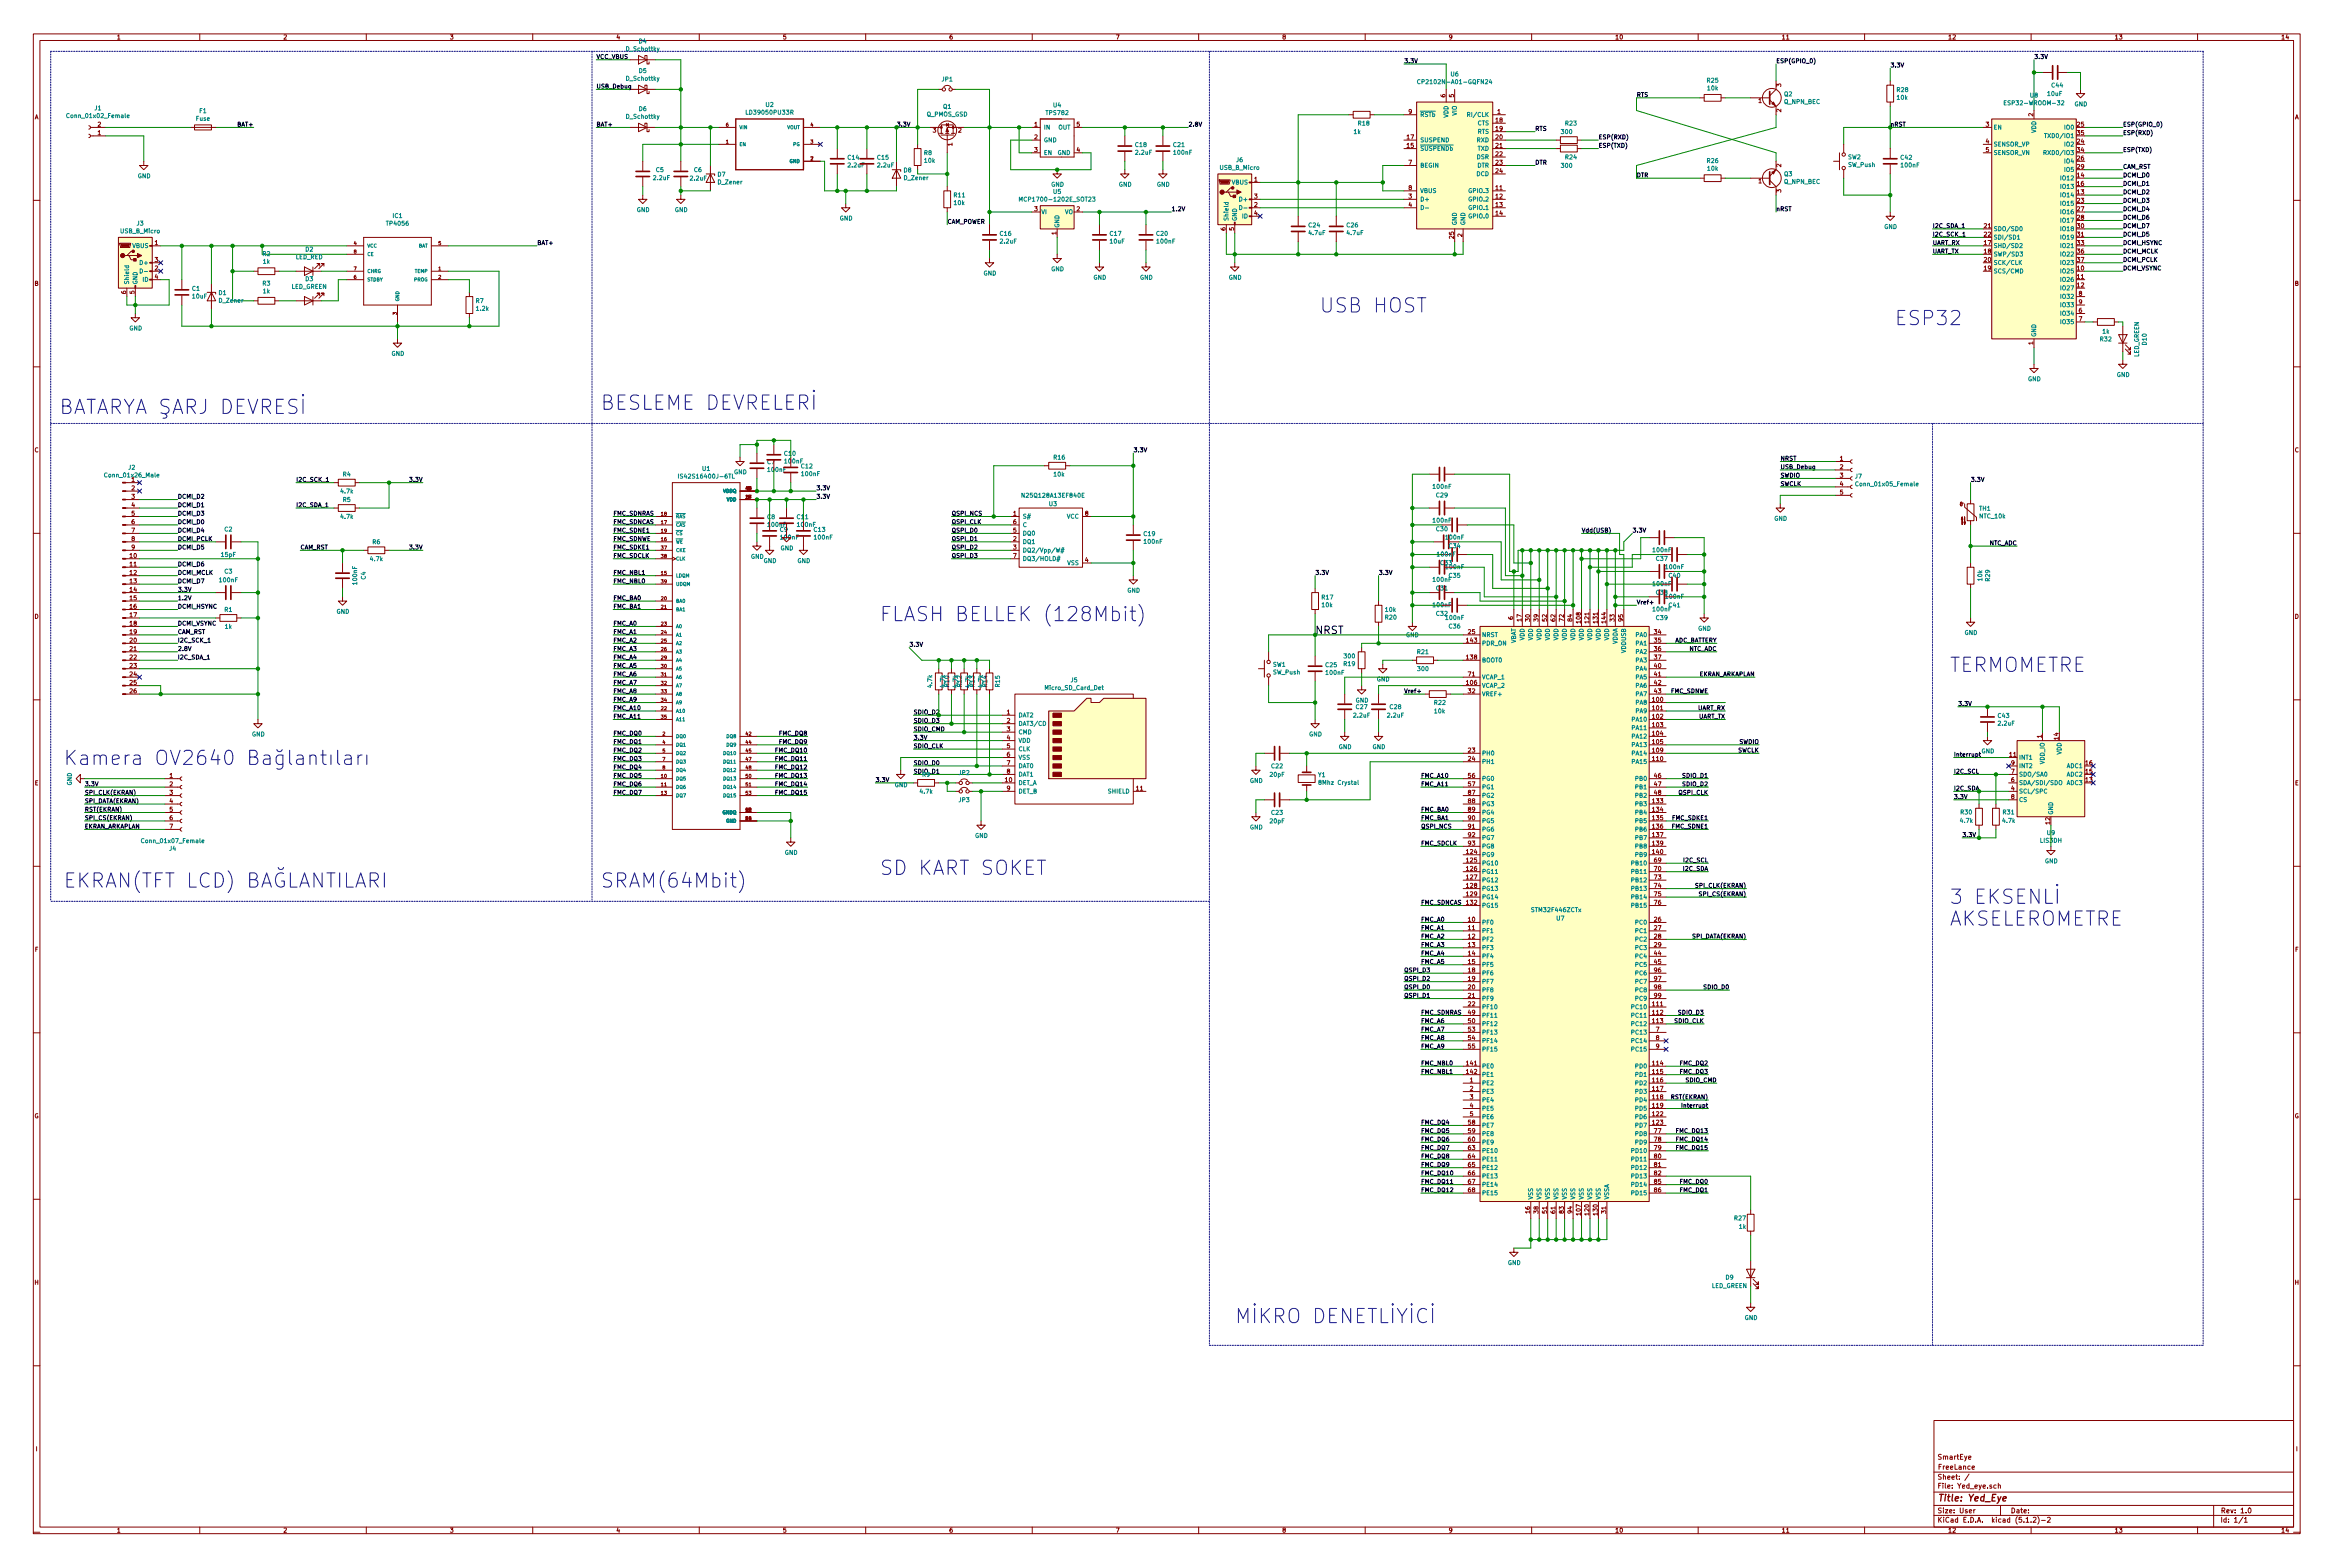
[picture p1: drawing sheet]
<svg xmlns="http://www.w3.org/2000/svg" width="701mm" height="471mm" viewBox="0 0 701 471" stroke-linecap="round" stroke-linejoin="round" font-family="sans-serif">
<defs><g id="words">
<g font-size="5.9" fill="#0000c2">
<text x="396.2" y="93.9">USB HOST</text>
<text x="569" y="97.7">ESP32</text>
<text x="17.8" y="124.4">BATARYA ARJ DEVRES</text>
<text x="180.3" y="123.1">BESLEME DEVRELER</text>
<text x="264.2" y="186.6">FLASH BELLEK (128Mbit)</text>
<text x="585.5" y="201.8">TERMOMETRE</text>
<text x="19" y="229.8">Kamera OV2640 Balantlar</text>
<text x="264.2" y="262.8">SD KART SOKET</text>
<text x="19" y="266.6">EKRAN(TFT LCD) BALANTILARI</text>
<text x="180.3" y="266.6">SRAM(64Mbit)</text>
<text x="585.5" y="271.5">3 EKSENL</text>
<text x="585.5" y="278">AKSELEROMETRE</text>
<text x="370.8" y="397.4">MKRO DENETLYC</text>
</g>
<text font-size="3.1" x="395" y="190.4">NRST</text>
<text font-size="2.8" fill="#840000" x="581.8" y="450.9">Title: Yed_Eye</text>
<g font-size="2.1" fill="#840000">
<text x="581.8" y="441.3">FreeLance</text>
<text x="581.8" y="438.3">SmartEye</text>
<text x="581.8" y="447">File: Yed_eye.sch</text>
<text x="581.8" y="444.3">Sheet: /</text>
<text x="581.8" y="454.5">Size: User</text>
<text x="603.8" y="454.5">Date:</text>
<text x="666.8" y="454.5">Rev: 1.0</text>
<text x="581.8" y="457.2">KiCad E.D.A. kicad (5.1.2)-2</text>
<text x="666.8" y="457.2">Id: 1/1</text>
</g>
<g font-size="1.8" fill="#840000">
<text x="35" y="11.8">1</text>
<text x="85" y="11.8">2</text>
<text x="135" y="11.8">3</text>
<text x="185" y="11.8">4</text>
<text x="235" y="11.8">5</text>
<text x="285" y="11.8">6</text>
<text x="335" y="11.8">7</text>
<text x="385" y="11.8">8</text>
<text x="435" y="11.8">9</text>
<text x="485" y="11.8">10</text>
<text x="535" y="11.8">11</text>
<text x="585" y="11.8">12</text>
<text x="635" y="11.8">13</text>
<text x="685" y="11.8">14</text>
<text x="434.1" y="29.2" transform="rotate(-90 434.1 29.2)">6</text>
<text x="436.6" y="29.2" transform="rotate(-90 436.6 29.2)">5</text>
<text x="534.9" y="26.1" transform="rotate(-90 534.9 26.1)">3</text>
<text x="10.4" y="35.8">A</text>
<text x="423.1" y="34.2">9</text>
<text x="449.7" y="34.2">1</text>
<text x="528.1" y="30.9">1</text>
<text x="534.9" y="33.7" transform="rotate(-90 534.9 33.7)">2</text>
<text x="610.6" y="34.9" transform="rotate(-90 610.6 34.9)">2</text>
<text x="689.2" y="35.8">A</text>
<text x="29.4" y="40.6">1</text>
<text x="29.4" y="38">2</text>
<text x="280.2" y="39.8">3</text>
<text x="287.8" y="39.8">2</text>
<text x="310.7" y="38">1</text>
<text x="310.7" y="41.8">2</text>
<text x="323.4" y="38">5</text>
<text x="422.6" y="41.8">17</text>
<text x="449.2" y="36.7">18</text>
<text x="449.2" y="39.3">19</text>
<text x="449.2" y="41.8">20</text>
<text x="596.4" y="38">3</text>
<text x="623.9" y="38">25</text>
<text x="623.9" y="40.6">35</text>
<text x="286" y="43.8" transform="rotate(-90 286 43.8)">1</text>
<text x="310.7" y="45.6">3</text>
<text x="323.4" y="45.6">4</text>
<text x="422.6" y="44.4">15</text>
<text x="449.2" y="44.4">21</text>
<text x="449.2" y="46.9">22</text>
<text x="596.4" y="43.1">4</text>
<text x="596.4" y="45.6">5</text>
<text x="623.9" y="43.1">24</text>
<text x="623.9" y="45.6">34</text>
<text x="423.1" y="49.4">7</text>
<text x="449.2" y="49.4">23</text>
<text x="449.2" y="52">24</text>
<text x="534.9" y="50.2" transform="rotate(-90 534.9 50.2)">2</text>
<text x="623.9" y="53.3">14</text>
<text x="623.9" y="48.2">26</text>
<text x="623.9" y="50.7">29</text>
<text x="376.7" y="54.5">1</text>
<text x="376.7" y="59.6">3</text>
<text x="423.1" y="59.6">3</text>
<text x="423.1" y="57.1">8</text>
<text x="449.2" y="57.1">11</text>
<text x="449.2" y="59.6">12</text>
<text x="528.1" y="55">1</text>
<text x="534.9" y="57.8" transform="rotate(-90 534.9 57.8)">3</text>
<text x="623.9" y="58.3">13</text>
<text x="623.9" y="55.8">16</text>
<text x="310.7" y="63.4">3</text>
<text x="323.4" y="63.4">2</text>
<text x="376.7" y="62.1">2</text>
<text x="376.7" y="64.7">4</text>
<text x="423.1" y="62.1">4</text>
<text x="449.2" y="62.1">13</text>
<text x="449.2" y="64.7">14</text>
<text x="623.9" y="60.9">23</text>
<text x="623.9" y="63.4">27</text>
<text x="623.9" y="66">28</text>
<text x="317.2" y="70.5" transform="rotate(-90 317.2 70.5)">1</text>
<text x="368" y="69.2" transform="rotate(-90 368 69.2)">6</text>
<text x="370.6" y="69.2" transform="rotate(-90 370.6 69.2)">5</text>
<text x="436.6" y="71.6" transform="rotate(-90 436.6 71.6)">25</text>
<text x="439.2" y="71.1" transform="rotate(-90 439.2 71.1)">2</text>
<text x="595.9" y="68.5">21</text>
<text x="595.9" y="71">22</text>
<text x="623.9" y="68.5">30</text>
<text x="623.9" y="71">31</text>
<text x="46.5" y="73.6">1</text>
<text x="595.9" y="73.6">17</text>
<text x="595.9" y="76.1">18</text>
<text x="623.9" y="73.6">33</text>
<text x="623.9" y="76.1">36</text>
<text x="46.5" y="81.2">2</text>
<text x="46.5" y="78.7">3</text>
<text x="46.5" y="83.7">4</text>
<text x="595.9" y="81.2">19</text>
<text x="595.9" y="78.7">20</text>
<text x="623.9" y="81.2">10</text>
<text x="623.9" y="83.7">11</text>
<text x="623.9" y="78.7">37</text>
<text x="10.4" y="85.8">B</text>
<text x="37.8" y="88.3" transform="rotate(-90 37.8 88.3)">6</text>
<text x="40.4" y="88.3" transform="rotate(-90 40.4 88.3)">5</text>
<text x="623.9" y="86.3">12</text>
<text x="624.4" y="88.8">8</text>
<text x="689.2" y="85.8">B</text>
<text x="624.4" y="93.9">6</text>
<text x="624.4" y="91.4">9</text>
<text x="624.4" y="96.4">7</text>
<text x="610.6" y="103.5" transform="rotate(-90 610.6 103.5)">1</text>
<text x="10.4" y="135.8">C</text>
<text x="689.2" y="135.8">C</text>
<text x="552.6" y="138.3">1</text>
<text x="552.6" y="140.9">2</text>
<text x="552.6" y="143.4">3</text>
<text x="39.5" y="144.7">1</text>
<text x="39.5" y="147.2">2</text>
<text x="39.5" y="149.8">3</text>
<text x="552.6" y="146">4</text>
<text x="552.6" y="148.5">5</text>
<text x="39.5" y="152.3">4</text>
<text x="39.5" y="154.9">5</text>
<text x="304.3" y="154.9">1</text>
<text x="325.9" y="154.9">8</text>
<text x="39.5" y="157.4">6</text>
<text x="39.5" y="159.9">7</text>
<text x="304.3" y="159.9">5</text>
<text x="304.3" y="157.4">6</text>
<text x="39" y="167.6">10</text>
<text x="39.5" y="162.5">8</text>
<text x="39.5" y="165">9</text>
<text x="304.3" y="162.5">2</text>
<text x="304.3" y="165">3</text>
<text x="304.3" y="167.6">7</text>
<text x="39" y="170.1">11</text>
<text x="39" y="172.6">12</text>
<text x="325.9" y="168.8">4</text>
<text x="434.3" y="170.9">100nF</text>
<text x="39" y="175.2">13</text>
<text x="39" y="177.7">14</text>
<text x="496.5" y="176">100nF</text>
<text x="500.4" y="179.8">100nF</text>
<text x="10.4" y="185.8">D</text>
<text x="39" y="180.3">15</text>
<text x="39" y="182.8">16</text>
<text x="39" y="185.3">17</text>
<text x="430.5" y="182.3">100nF</text>
<text x="689.2" y="185.8">D</text>
<text x="39" y="187.9">18</text>
<text x="39" y="190.4">19</text>
<text x="441" y="190.4">25</text>
<text x="454.4" y="186.1" transform="rotate(-90 454.4 186.1)">6</text>
<text x="456.9" y="186.6" transform="rotate(-90 456.9 186.6)">17</text>
<text x="459.5" y="186.6" transform="rotate(-90 459.5 186.6)">30</text>
<text x="462" y="186.6" transform="rotate(-90 462 186.6)">39</text>
<text x="464.6" y="186.6" transform="rotate(-90 464.6 186.6)">52</text>
<text x="467.1" y="186.6" transform="rotate(-90 467.1 186.6)">62</text>
<text x="469.6" y="186.6" transform="rotate(-90 469.6 186.6)">72</text>
<text x="472.2" y="186.6" transform="rotate(-90 472.2 186.6)">84</text>
<text x="474.7" y="187.1" transform="rotate(-90 474.7 187.1)">108</text>
<text x="477.3" y="187.1" transform="rotate(-90 477.3 187.1)">121</text>
<text x="479.8" y="187.1" transform="rotate(-90 479.8 187.1)">131</text>
<text x="482.3" y="187.1" transform="rotate(-90 482.3 187.1)">144</text>
<text x="484.9" y="186.6" transform="rotate(-90 484.9 186.6)">33</text>
<text x="487.4" y="186.6" transform="rotate(-90 487.4 186.6)">95</text>
<text x="496.9" y="190.4">34</text>
<text x="39" y="193">20</text>
<text x="39" y="195.5">21</text>
<text x="440.5" y="193">143</text>
<text x="496.9" y="193">35</text>
<text x="496.9" y="195.5">36</text>
<text x="39" y="198">22</text>
<text x="39" y="200.6">23</text>
<text x="39" y="203.1">24</text>
<text x="440.5" y="198">138</text>
<text x="441" y="203.1">71</text>
<text x="496.9" y="198">37</text>
<text x="496.9" y="200.6">40</text>
<text x="496.9" y="203.1">41</text>
<text x="39" y="205.7">25</text>
<text x="39" y="208.2">26</text>
<text x="440.5" y="205.7">106</text>
<text x="441" y="208.2">32</text>
<text x="496.9" y="205.7">42</text>
<text x="496.9" y="208.2">43</text>
<text x="302.4" y="214.5">1</text>
<text x="496.4" y="210.7">100</text>
<text x="496.4" y="213.3">101</text>
<text x="496.4" y="215.8">102</text>
<text x="302.4" y="217.1">2</text>
<text x="302.4" y="219.6">3</text>
<text x="496.4" y="218.4">103</text>
<text x="496.4" y="220.9">104</text>
<text x="613.2" y="221.6" transform="rotate(-90 613.2 221.6)">1</text>
<text x="302.4" y="222.2">4</text>
<text x="302.4" y="224.7">5</text>
<text x="302.4" y="227.2">6</text>
<text x="441" y="226">23</text>
<text x="496.4" y="223.4">105</text>
<text x="496.4" y="226">109</text>
<text x="603.6" y="227.2">11</text>
<text x="618.2" y="222.1" transform="rotate(-90 618.2 222.1)">14</text>
<text x="51" y="233.6">1</text>
<text x="302.4" y="229.8">7</text>
<text x="302.4" y="232.3">8</text>
<text x="441" y="228.5">24</text>
<text x="441" y="233.6">56</text>
<text x="496.4" y="228.5">110</text>
<text x="496.9" y="233.6">46</text>
<text x="604" y="232.3">7</text>
<text x="604" y="229.8">9</text>
<text x="626.4" y="232.3">15</text>
<text x="626.4" y="229.8">16</text>
<text x="10.4" y="235.8">E</text>
<text x="51" y="236.1">2</text>
<text x="51" y="238.7">3</text>
<text x="301.9" y="234.9">10</text>
<text x="302.4" y="237.4">9</text>
<text x="341.3" y="237.4">11</text>
<text x="441" y="236.1">57</text>
<text x="441" y="238.7">87</text>
<text x="496.9" y="236.1">47</text>
<text x="496.9" y="238.7">48</text>
<text x="604" y="237.4">4</text>
<text x="604" y="234.9">6</text>
<text x="604" y="239.9">8</text>
<text x="626.4" y="234.9">13</text>
<text x="689.2" y="235.8">E</text>
<text x="51" y="241.2">4</text>
<text x="51" y="243.8">5</text>
<text x="441" y="241.2">88</text>
<text x="441" y="243.8">89</text>
<text x="496.4" y="241.2">133</text>
<text x="496.4" y="243.8">134</text>
<text x="51" y="246.3">6</text>
<text x="51" y="248.8">7</text>
<text x="441" y="246.3">90</text>
<text x="441" y="248.8">91</text>
<text x="441" y="251.4">92</text>
<text x="496.4" y="246.3">135</text>
<text x="496.4" y="248.8">136</text>
<text x="496.4" y="251.4">137</text>
<text x="615.7" y="247.5" transform="rotate(-90 615.7 247.5)">12</text>
<text x="440.5" y="256.5">124</text>
<text x="441" y="253.9">93</text>
<text x="496.4" y="253.9">139</text>
<text x="496.4" y="256.5">140</text>
<text x="440.5" y="259">125</text>
<text x="440.5" y="261.5">126</text>
<text x="496.9" y="259">69</text>
<text x="496.9" y="261.5">70</text>
<text x="440.5" y="264.1">127</text>
<text x="440.5" y="266.6">128</text>
<text x="440.5" y="269.2">129</text>
<text x="496.9" y="264.1">73</text>
<text x="496.9" y="266.6">74</text>
<text x="496.9" y="269.2">75</text>
<text x="440.5" y="271.7">132</text>
<text x="496.9" y="271.7">76</text>
<text x="441" y="276.8">10</text>
<text x="441" y="279.3">11</text>
<text x="441" y="281.9">12</text>
<text x="496.9" y="276.8">26</text>
<text x="496.9" y="279.3">27</text>
<text x="496.9" y="281.9">28</text>
<text x="10.5" y="285.8">F</text>
<text x="441" y="284.4">13</text>
<text x="441" y="286.9">14</text>
<text x="496.9" y="284.4">29</text>
<text x="496.9" y="286.9">44</text>
<text x="689.3" y="285.8">F</text>
<text x="441" y="289.5">15</text>
<text x="441" y="292">18</text>
<text x="496.9" y="289.5">45</text>
<text x="496.9" y="292">96</text>
<text x="441" y="294.6">19</text>
<text x="441" y="297.1">20</text>
<text x="441" y="299.6">21</text>
<text x="496.9" y="294.6">97</text>
<text x="496.9" y="297.1">98</text>
<text x="496.9" y="299.6">99</text>
<text x="441" y="302.2">22</text>
<text x="441" y="304.7">49</text>
<text x="496.4" y="302.2">111</text>
<text x="496.4" y="304.7">112</text>
<text x="441" y="307.3">50</text>
<text x="441" y="309.8">53</text>
<text x="496.4" y="307.3">113</text>
<text x="497.4" y="309.8">7</text>
<text x="441" y="312.3">54</text>
<text x="441" y="314.9">55</text>
<text x="497.4" y="312.3">8</text>
<text x="497.4" y="314.9">9</text>
<text x="440.5" y="320">141</text>
<text x="440.5" y="322.5">142</text>
<text x="496.4" y="320">114</text>
<text x="496.4" y="322.5">115</text>
<text x="441.5" y="325">1</text>
<text x="441.5" y="327.6">2</text>
<text x="496.4" y="325">116</text>
<text x="496.4" y="327.6">117</text>
<text x="10.3" y="335.8">G</text>
<text x="441.5" y="330.1">3</text>
<text x="441.5" y="332.7">4</text>
<text x="441.5" y="335.2">5</text>
<text x="496.4" y="330.1">118</text>
<text x="496.4" y="332.7">119</text>
<text x="496.4" y="335.2">122</text>
<text x="689.1" y="335.8">G</text>
<text x="441" y="337.7">58</text>
<text x="441" y="340.3">59</text>
<text x="496.4" y="337.7">123</text>
<text x="496.9" y="340.3">77</text>
<text x="441" y="342.8">60</text>
<text x="441" y="345.4">63</text>
<text x="441" y="347.9">64</text>
<text x="496.9" y="342.8">78</text>
<text x="496.9" y="345.4">79</text>
<text x="496.9" y="347.9">80</text>
<text x="441" y="350.4">65</text>
<text x="441" y="353">66</text>
<text x="496.9" y="350.4">81</text>
<text x="496.9" y="353">82</text>
<text x="441" y="355.5">67</text>
<text x="441" y="358.1">68</text>
<text x="496.9" y="355.5">85</text>
<text x="496.9" y="358.1">86</text>
<text x="459.5" y="364.4" transform="rotate(-90 459.5 364.4)">16</text>
<text x="462" y="364.4" transform="rotate(-90 462 364.4)">38</text>
<text x="464.6" y="364.4" transform="rotate(-90 464.6 364.4)">51</text>
<text x="467.1" y="364.4" transform="rotate(-90 467.1 364.4)">61</text>
<text x="469.6" y="364.4" transform="rotate(-90 469.6 364.4)">83</text>
<text x="472.2" y="364.4" transform="rotate(-90 472.2 364.4)">94</text>
<text x="474.7" y="364.9" transform="rotate(-90 474.7 364.9)">107</text>
<text x="477.3" y="364.9" transform="rotate(-90 477.3 364.9)">120</text>
<text x="479.8" y="364.9" transform="rotate(-90 479.8 364.9)">130</text>
<text x="482.3" y="364.4" transform="rotate(-90 482.3 364.4)">31</text>
<text x="10.4" y="385.8">H</text>
<text x="689.2" y="385.8">H</text>
<text x="10.7" y="435.8">I</text>
<text x="689.6" y="435.8">I</text>
<text x="35" y="460.2">1</text>
<text x="85" y="460.2">2</text>
<text x="135" y="460.2">3</text>
<text x="185" y="460.2">4</text>
<text x="235" y="460.2">5</text>
<text x="285" y="460.2">6</text>
<text x="335" y="460.2">7</text>
<text x="385" y="460.2">8</text>
<text x="435" y="460.2">9</text>
<text x="485" y="460.2">10</text>
<text x="535" y="460.2">11</text>
<text x="585" y="460.2">12</text>
<text x="635" y="460.2">13</text>
<text x="685" y="460.2">14</text>
</g>
<g font-size="1.8">
<text x="179.1" y="17.7">VCC_VBUS</text>
<text x="610.9" y="17.7">3.3V</text>
<text x="421.6" y="19">3.3V</text>
<text x="533.4" y="19">ESP(GPIO_0)</text>
<text x="567.7" y="20.2">3.3V</text>
<text x="179.1" y="26.6">USB_Debug</text>
<text x="491.5" y="29.1">RTS</text>
<text x="71.5" y="38">BAT+</text>
<text x="179.1" y="38">BAT+</text>
<text x="269.2" y="38">3.3V</text>
<text x="356.9" y="38">2.8V</text>
<text x="461" y="39.3">RTS</text>
<text x="480.1" y="41.8">ESP(RXD)</text>
<text x="567.7" y="38">nRST</text>
<text x="637.5" y="40.6">ESP(RXD)</text>
<text x="637.5" y="38">ESP(GPIO_0)</text>
<text x="480.1" y="44.4">ESP(TXD)</text>
<text x="637.5" y="45.6">ESP(TXD)</text>
<text x="461" y="49.4">DTR</text>
<text x="491.5" y="53.3">DTR</text>
<text x="637.5" y="50.7">CAM_RST</text>
<text x="637.5" y="53.3">DCMI_D0</text>
<text x="637.5" y="58.3">DCMI_D2</text>
<text x="637.5" y="55.8">DCMI_D1</text>
<text x="351.8" y="63.4">1.2V</text>
<text x="533.4" y="63.4">nRST</text>
<text x="637.5" y="63.4">DCMI_D4</text>
<text x="637.5" y="66">DCMI_D6</text>
<text x="637.5" y="60.9">DCMI_D3</text>
<text x="284.5" y="67.2">CAM_POWER</text>
<text x="580.4" y="68.5">I2C_SDA_1</text>
<text x="580.4" y="71">I2C_SCK_1</text>
<text x="637.5" y="68.5">DCMI_D7</text>
<text x="637.5" y="71">DCMI_D5</text>
<text x="161.3" y="73.6">BAT+</text>
<text x="580.4" y="76.1">UART_TX</text>
<text x="580.4" y="73.6">UART_RX</text>
<text x="637.5" y="76.1">DCMI_MCLK</text>
<text x="637.5" y="73.6">DCMI_HSYNC</text>
<text x="637.5" y="81.2">DCMI_VSYNC</text>
<text x="637.5" y="78.7">DCMI_PCLK</text>
<text x="340.4" y="135.8">3.3V</text>
<text x="534.7" y="143.4">SWDIO</text>
<text x="534.7" y="138.3">NRST</text>
<text x="534.7" y="140.9">USB_Debug</text>
<text x="53.3" y="149.8">DCMI_D2</text>
<text x="88.9" y="144.7">I2C_SCK_1</text>
<text x="123.4" y="144.7">3.3V</text>
<text x="245.1" y="147.2">3.3V</text>
<text x="245.1" y="149.8">3.3V</text>
<text x="534.7" y="146">SWCLK</text>
<text x="591.8" y="144.7">3.3V</text>
<text x="53.3" y="152.3">DCMI_D1</text>
<text x="53.3" y="154.9">DCMI_D3</text>
<text x="88.9" y="152.3">I2C_SDA_1</text>
<text x="184.1" y="154.9">FMC_SDNRAS</text>
<text x="285.8" y="154.9">QSPI_NCS</text>
<text x="53.3" y="157.4">DCMI_D0</text>
<text x="53.3" y="159.9">DCMI_D4</text>
<text x="184.1" y="159.9">FMC_SDNE1</text>
<text x="184.1" y="157.4">FMC_SDNCAS</text>
<text x="285.8" y="157.4">QSPI_CLK</text>
<text x="285.8" y="159.9">QSPI_D0</text>
<text x="475" y="159.9">Vdd(USB)</text>
<text x="490.2" y="159.9">3.3V</text>
<text x="53.3" y="162.5">DCMI_PCLK</text>
<text x="53.3" y="165">DCMI_D5</text>
<text x="90.2" y="165">CAM_RST</text>
<text x="123.4" y="165">3.3V</text>
<text x="184.1" y="162.5">FMC_SDNWE</text>
<text x="184.1" y="165">FMC_SDKE1</text>
<text x="184.1" y="167.6">FMC_SDCLK</text>
<text x="285.8" y="162.5">QSPI_D1</text>
<text x="285.8" y="165">QSPI_D2</text>
<text x="285.8" y="167.6">QSPI_D3</text>
<text x="597.3" y="163.7">NTC_ADC</text>
<text x="53.3" y="170.1">DCMI_D6</text>
<text x="53.3" y="172.6">DCMI_MCLK</text>
<text x="184.1" y="172.6">FMC_NBL1</text>
<text x="395" y="172.6">3.3V</text>
<text x="414" y="172.6">3.3V</text>
<text x="53.3" y="175.2">DCMI_D7</text>
<text x="53.3" y="177.7">3.3V</text>
<text x="184.1" y="175.2">FMC_NBL0</text>
<text x="53.3" y="180.3">1.2V</text>
<text x="53.3" y="182.8">DCMI_HSYNC</text>
<text x="184.1" y="180.3">FMC_BA0</text>
<text x="184.1" y="182.8">FMC_BA1</text>
<text x="491.5" y="181.5">Vref+</text>
<text x="53.3" y="187.9">DCMI_VSYNC</text>
<text x="53.3" y="190.4">CAM_RST</text>
<text x="184.1" y="187.9">FMC_A0</text>
<text x="184.1" y="190.4">FMC_A1</text>
<text x="53.3" y="193">I2C_SCK_1</text>
<text x="53.3" y="195.5">2.8V</text>
<text x="184.1" y="193">FMC_A2</text>
<text x="184.1" y="195.5">FMC_A3</text>
<text x="273" y="194.2">3.3V</text>
<text x="502.5" y="193">ADC_BATTERY</text>
<text x="507.2" y="195.5">NTC_ADC</text>
<text x="53.3" y="198">I2C_SDA_1</text>
<text x="184.1" y="198">FMC_A4</text>
<text x="184.1" y="200.6">FMC_A5</text>
<text x="184.1" y="203.1">FMC_A6</text>
<text x="509.9" y="203.1">EKRAN_ARKAPLAN</text>
<text x="184.1" y="205.7">FMC_A7</text>
<text x="184.1" y="208.2">FMC_A8</text>
<text x="421.6" y="208.2">Vref+</text>
<text x="501.7" y="208.2">FMC_SDNWE</text>
<text x="184.1" y="210.7">FMC_A9</text>
<text x="184.1" y="213.3">FMC_A10</text>
<text x="184.1" y="215.8">FMC_A11</text>
<text x="274.3" y="214.5">SDIO_D2</text>
<text x="509.8" y="213.3">UART_RX</text>
<text x="510" y="215.8">UART_TX</text>
<text x="588" y="212">3.3V</text>
<text x="184.1" y="220.9">FMC_DQ0</text>
<text x="234.1" y="220.9">FMC_DQ8</text>
<text x="274.3" y="217.1">SDIO_D3</text>
<text x="274.3" y="219.6">SDIO_CMD</text>
<text x="184.1" y="223.4">FMC_DQ1</text>
<text x="184.1" y="226">FMC_DQ2</text>
<text x="233.1" y="226">FMC_DQ10</text>
<text x="234.1" y="223.4">FMC_DQ9</text>
<text x="274.3" y="222.2">3.3V</text>
<text x="274.3" y="224.7">SDIO_CLK</text>
<text x="521.8" y="226">SWCLK</text>
<text x="522.3" y="223.4">SWDIO</text>
<text x="586.7" y="227.2">Interrupt</text>
<text x="184.1" y="228.5">FMC_DQ3</text>
<text x="184.1" y="233.6">FMC_DQ5</text>
<text x="184.1" y="231.1">FMC_DQ4</text>
<text x="233.1" y="228.5">FMC_DQ11</text>
<text x="233.1" y="231.1">FMC_DQ12</text>
<text x="233.1" y="233.6">FMC_DQ13</text>
<text x="274.3" y="229.8">SDIO_D0</text>
<text x="274.3" y="232.3">SDIO_D1</text>
<text x="426.7" y="233.6">FMC_A10</text>
<text x="505.5" y="233.6">SDIO_D1</text>
<text x="586.7" y="232.3">I2C_SCL</text>
<text x="25.4" y="236.1">3.3V</text>
<text x="25.4" y="238.7">SPI_CLK(EKRAN)</text>
<text x="184.1" y="236.1">FMC_DQ6</text>
<text x="184.1" y="238.7">FMC_DQ7</text>
<text x="233.1" y="236.1">FMC_DQ14</text>
<text x="233.1" y="238.7">FMC_DQ15</text>
<text x="262.9" y="234.9">3.3V</text>
<text x="426.7" y="236.1">FMC_A11</text>
<text x="504.2" y="238.7">QSPI_CLK</text>
<text x="505.5" y="236.1">SDIO_D2</text>
<text x="586.7" y="239.9">3.3V</text>
<text x="586.7" y="237.4">I2C_SDA</text>
<text x="25.4" y="241.2">SPI_DATA(EKRAN)</text>
<text x="25.4" y="243.8">RST(EKRAN)</text>
<text x="426.7" y="243.8">FMC_BA0</text>
<text x="25.4" y="246.3">SPI_CS(EKRAN)</text>
<text x="25.4" y="248.8">EKRAN_ARKAPLAN</text>
<text x="426.7" y="246.3">FMC_BA1</text>
<text x="426.7" y="248.8">QSPI_NCS</text>
<text x="502.4" y="248.8">FMC_SDNE1</text>
<text x="502.4" y="246.3">FMC_SDKE1</text>
<text x="589.3" y="251.4">3.3V</text>
<text x="426.7" y="253.9">FMC_SDCLK</text>
<text x="505.6" y="261.5">I2C_SDA</text>
<text x="505.8" y="259">I2C_SCL</text>
<text x="509.6" y="266.6">SPI_CLK(EKRAN)</text>
<text x="510.7" y="269.2">SPI_CS(EKRAN)</text>
<text x="426.7" y="271.7">FMC_SDNCAS</text>
<text x="426.7" y="276.8">FMC_A0</text>
<text x="426.7" y="281.9">FMC_A2</text>
<text x="426.7" y="279.3">FMC_A1</text>
<text x="508.3" y="281.9">SPI_DATA(EKRAN)</text>
<text x="426.7" y="284.4">FMC_A3</text>
<text x="426.7" y="286.9">FMC_A4</text>
<text x="421.6" y="292">QSPI_D3</text>
<text x="426.7" y="289.5">FMC_A5</text>
<text x="421.6" y="297.1">QSPI_D0</text>
<text x="421.6" y="299.6">QSPI_D1</text>
<text x="421.6" y="294.6">QSPI_D2</text>
<text x="511.9" y="297.1">SDIO_D0</text>
<text x="426.7" y="304.7">FMC_SDNRAS</text>
<text x="504.2" y="304.7">SDIO_D3</text>
<text x="426.7" y="307.3">FMC_A6</text>
<text x="426.7" y="309.8">FMC_A7</text>
<text x="502.9" y="307.3">SDIO_CLK</text>
<text x="426.7" y="312.3">FMC_A8</text>
<text x="426.7" y="314.9">FMC_A9</text>
<text x="426.7" y="320">FMC_NBL0</text>
<text x="426.7" y="322.5">FMC_NBL1</text>
<text x="504.6" y="320">FMC_DQ2</text>
<text x="504.6" y="322.5">FMC_DQ3</text>
<text x="506.3" y="325">SDIO_CMD</text>
<text x="502.1" y="330.1">RST(EKRAN)</text>
<text x="505.8" y="332.7">Interrupt</text>
<text x="426.7" y="340.3">FMC_DQ5</text>
<text x="426.7" y="337.7">FMC_DQ4</text>
<text x="503.7" y="340.3">FMC_DQ13</text>
<text x="426.7" y="342.8">FMC_DQ6</text>
<text x="426.7" y="345.4">FMC_DQ7</text>
<text x="426.7" y="347.9">FMC_DQ8</text>
<text x="503.7" y="342.8">FMC_DQ14</text>
<text x="503.7" y="345.4">FMC_DQ15</text>
<text x="426.7" y="350.4">FMC_DQ9</text>
<text x="426.7" y="353">FMC_DQ10</text>
<text x="426.7" y="355.5">FMC_DQ11</text>
<text x="426.7" y="358.1">FMC_DQ12</text>
<text x="504.6" y="355.5">FMC_DQ0</text>
<text x="504.6" y="358.1">FMC_DQ1</text>
</g>
<g font-size="1.8" fill="#008484">
<text x="188.2" y="15.3">D_Schottky</text>
<text x="191.9" y="13">D4</text>
<text x="191.9" y="21.9">D5</text>
<text x="435.8" y="22.9">U6</text>
<text x="188.2" y="24.2">D_Schottky</text>
<text x="282.9" y="24.5">JP1</text>
<text x="427.3" y="25.2">CP2102N-A01-GQFN24</text>
<text x="512.7" y="24.8">R25</text>
<text x="512.9" y="27.1">10k</text>
<text x="535.9" y="28.9">Q2</text>
<text x="569.7" y="27.6">R28</text>
<text x="569.8" y="29.9">10k</text>
<text x="609.8" y="29.3">U8</text>
<text x="615" y="28.8">10uF</text>
<text x="616.2" y="26.3">C44</text>
<text x="20.7" y="35.4">Conn_01x02_Female</text>
<text x="28.4" y="33.1">J1</text>
<text x="59.9" y="34">F1</text>
<text x="188.2" y="35.7">D_Schottky</text>
<text x="191.9" y="33.3">D6</text>
<text x="224.7" y="34.4">LD39050PU33R</text>
<text x="230" y="32.1">U2</text>
<text x="278.3" y="35">Q_PMOS_GSD</text>
<text x="283.3" y="32.7">Q1</text>
<text x="314.3" y="34.5">TPS782</text>
<text x="316.4" y="32.2">U4</text>
<text x="426.5" y="35.1">RSTb</text>
<text x="435" y="35.4" transform="rotate(-90 435 35.4)">VDD</text>
<text x="437.5" y="34.7" transform="rotate(-90 437.5 34.7)">VIO</text>
<text x="441.4" y="35.1">RI/CLK</text>
<text x="535.8" y="31.2">Q_NPN_BEC</text>
<text x="603" y="31.6">ESP32-WROOM-32</text>
<text x="623" y="31.9">GND</text>
<text x="58.9" y="36.3">Fuse</text>
<text x="313.4" y="38.9">IN</text>
<text x="317.8" y="38.9">OUT</text>
<text x="406.6" y="40.2">1k</text>
<text x="407.9" y="37.7">R18</text>
<text x="443.8" y="37.6">CTS</text>
<text x="443.8" y="40.2">RTS</text>
<text x="469" y="40.2">300</text>
<text x="470.2" y="37.7">R23</text>
<text x="598.7" y="38.9">EN</text>
<text x="611.5" y="40" transform="rotate(-90 611.5 40)">VDD</text>
<text x="615.2" y="41.4">TXD0/IO1</text>
<text x="620.2" y="38.9">IO0</text>
<text x="254.7" y="47.9">C14</text>
<text x="263.6" y="47.9">C15</text>
<text x="277.6" y="46.6">R8</text>
<text x="313.4" y="42.7">GND</text>
<text x="313.4" y="46.5">EN</text>
<text x="317.6" y="46.5">GND</text>
<text x="341" y="44.1">C18</text>
<text x="341.1" y="46.5">2.2uF</text>
<text x="352.5" y="44.1">C21</text>
<text x="352.6" y="46.5">100nF</text>
<text x="426.5" y="45.3">SUSPENDb</text>
<text x="426.5" y="42.7">SUSPEND</text>
<text x="443.6" y="42.7">RXD</text>
<text x="443.6" y="47.8">DSR</text>
<text x="443.8" y="45.3">TXD</text>
<text x="470.2" y="47.8">R24</text>
<text x="555" y="47.8">SW2</text>
<text x="570.9" y="47.9">C42</text>
<text x="598.7" y="44">SENSOR_VP</text>
<text x="598.7" y="46.5">SENSOR_VN</text>
<text x="615" y="46.5">RXD0/IO3</text>
<text x="620.2" y="44">IO2</text>
<text x="41.4" y="53.5">GND</text>
<text x="197.1" y="51.7">C5</text>
<text x="208.5" y="51.7">C6</text>
<text x="215.6" y="53">D7</text>
<text x="254.8" y="50.3">2.2uF</text>
<text x="263.7" y="50.3">2.2uF</text>
<text x="271.4" y="51.8">D8</text>
<text x="277.7" y="48.9">10k</text>
<text x="366.4" y="51">USB_B_Micro</text>
<text x="371.3" y="48.7">J6</text>
<text x="426.5" y="50.3">BEGIN</text>
<text x="443.5" y="52.9">DCD</text>
<text x="443.7" y="50.3">DTR</text>
<text x="469" y="50.4">300</text>
<text x="512.7" y="48.9">R26</text>
<text x="512.9" y="51.3">10k</text>
<text x="535.9" y="52.9">Q3</text>
<text x="555.1" y="50.1">SW_Push</text>
<text x="571.1" y="50.3">100nF</text>
<text x="620.2" y="49.1">IO4</text>
<text x="620.2" y="51.6">IO5</text>
<text x="196.3" y="54.1">2.2uF</text>
<text x="207.4" y="54.2">2.2uF</text>
<text x="215.7" y="55.3">D_Zener</text>
<text x="271.6" y="54.1">D_Zener</text>
<text x="286.5" y="59.3">R11</text>
<text x="315.7" y="56.1">GND</text>
<text x="316.4" y="58.2">U5</text>
<text x="336" y="56.1">GND</text>
<text x="347.4" y="56.1">GND</text>
<text x="370" y="55.4">VBUS</text>
<text x="426.5" y="58">VBUS</text>
<text x="441.4" y="58">GPIO.3</text>
<text x="535.8" y="55.2">Q_NPN_BEC</text>
<text x="619.2" y="59.2">IO14</text>
<text x="619.2" y="54.1">IO12</text>
<text x="619.2" y="56.7">IO13</text>
<text x="118" y="65.5">IC1</text>
<text x="191.2" y="63.7">GND</text>
<text x="202.6" y="63.7">GND</text>
<text x="286.6" y="61.6">10k</text>
<text x="307.4" y="60.5">MCP1700-1202E_SOT23</text>
<text x="312.7" y="64.3">VI</text>
<text x="319.8" y="64.3">VO</text>
<text x="372.6" y="60.5">D+</text>
<text x="373.1" y="65.6">ID</text>
<text x="426.5" y="60.5">D+</text>
<text x="441.4" y="60.5">GPIO.2</text>
<text x="441.4" y="63">GPIO.1</text>
<text x="441.4" y="65.6">GPIO.0</text>
<text x="619.2" y="61.8">IO15</text>
<text x="619.2" y="64.3">IO16</text>
<text x="36.2" y="70">USB_B_Micro</text>
<text x="41.1" y="67.7">J3</text>
<text x="116.3" y="67.8">TP4056</text>
<text x="252.2" y="66.2">GND</text>
<text x="300.4" y="70.8">C16</text>
<text x="318.1" y="68.5" transform="rotate(-90 318.1 68.5)">GND</text>
<text x="333.4" y="70.8">C17</text>
<text x="347.4" y="70.8">C20</text>
<text x="368.9" y="66.5" transform="rotate(-90 368.9 66.5)">Shield</text>
<text x="371.5" y="66.5" transform="rotate(-90 371.5 66.5)">GND</text>
<text x="393.1" y="68.3">C24</text>
<text x="393.2" y="70.6">4.7uF</text>
<text x="404.5" y="68.3">C26</text>
<text x="404.6" y="70.6">4.7uF</text>
<text x="437.5" y="67.7" transform="rotate(-90 437.5 67.7)">GND</text>
<text x="440.1" y="67.7" transform="rotate(-90 440.1 67.7)">GND</text>
<text x="565.9" y="68.8">GND</text>
<text x="598.7" y="69.4">SDO/SD0</text>
<text x="598.7" y="71.9">SDI/SD1</text>
<text x="619.2" y="66.8">IO17</text>
<text x="619.2" y="69.4">IO18</text>
<text x="619.2" y="71.9">IO19</text>
<text x="39.8" y="74.5">VBUS</text>
<text x="78.9" y="76.9">R2</text>
<text x="88.7" y="77.8">LED_RED</text>
<text x="91.8" y="75.5">D2</text>
<text x="300.5" y="73.1">2.2uF</text>
<text x="333.5" y="73.1">10uF</text>
<text x="347.5" y="73.1">100nF</text>
<text x="598.7" y="74.5">SHD/SD2</text>
<text x="598.7" y="77">SWP/SD3</text>
<text x="619.2" y="74.5">IO21</text>
<text x="619.2" y="77">IO22</text>
<text x="42.4" y="79.5">D+</text>
<text x="79" y="79.2">1k</text>
<text x="295.4" y="82.7">GND</text>
<text x="315.7" y="81.5">GND</text>
<text x="328.4" y="84">GND</text>
<text x="342.3" y="84">GND</text>
<text x="369" y="84">GND</text>
<text x="598.7" y="82.1">SCS/CMD</text>
<text x="598.7" y="79.5">SCK/CLK</text>
<text x="619.2" y="82.1">IO25</text>
<text x="619.2" y="79.5">IO23</text>
<text x="38.7" y="85.5" transform="rotate(-90 38.7 85.5)">Shield</text>
<text x="41.3" y="85.5" transform="rotate(-90 41.3 85.5)">GND</text>
<text x="42.9" y="84.6">ID</text>
<text x="57.7" y="87.3">C1</text>
<text x="57.9" y="89.6">10uF</text>
<text x="65.7" y="88.6">D1</text>
<text x="78.9" y="85.8">R3</text>
<text x="79" y="88.1">1k</text>
<text x="87.5" y="86.7">LED_GREEN</text>
<text x="91.8" y="84.4">D3</text>
<text x="619.2" y="84.6">IO26</text>
<text x="619.2" y="87.2">IO27</text>
<text x="619.2" y="89.7">IO32</text>
<text x="65.8" y="90.9">D_Zener</text>
<text x="143" y="91">R7</text>
<text x="143.1" y="93.3">1.2k</text>
<text x="619.2" y="94.8">IO34</text>
<text x="619.2" y="92.2">IO33</text>
<text x="38.8" y="99.2">GND</text>
<text x="611.5" y="101.3" transform="rotate(-90 611.5 101.3)">GND</text>
<text x="619.2" y="97.3">IO35</text>
<text x="631.5" y="100.2">1k</text>
<text x="117.6" y="106.9">GND</text>
<text x="630.8" y="102.5">R32</text>
<text x="642.4" y="107.3" transform="rotate(-90 642.4 107.3)">LED_GREEN</text>
<text x="644.7" y="103.6" transform="rotate(-90 644.7 103.6)">D10</text>
<text x="635.7" y="113.2">GND</text>
<text x="609" y="114.5">GND</text>
<text x="235.6" y="136.8">C10</text>
<text x="31.9" y="143.4">Conn_01x26_Male</text>
<text x="38.6" y="141">J2</text>
<text x="103" y="143.1">R4</text>
<text x="204.9" y="143.7">IS42S16400J-6TL</text>
<text x="211" y="141.4">U1</text>
<text x="220.4" y="142.4">GND</text>
<text x="230.5" y="139.4">C7</text>
<text x="230.7" y="141.7">100nF</text>
<text x="235.8" y="139.2">100nF</text>
<text x="240.7" y="140.7">C12</text>
<text x="240.9" y="143">100nF</text>
<text x="316.5" y="138">R16</text>
<text x="316.6" y="143.1">10k</text>
<text x="557.2" y="143.7">J7</text>
<text x="102.4" y="148.2">4.7k</text>
<text x="307.6" y="149.4">N25Q128A13EF840E</text>
<text x="430.5" y="146.8">100nF</text>
<text x="431.4" y="149.4">C29</text>
<text x="558" y="146">Conn_01x05_Female</text>
<text x="102.4" y="155.8">4.7k</text>
<text x="103" y="150.7">R5</text>
<text x="230.5" y="155.9">C8</text>
<text x="239.4" y="155.9">C11</text>
<text x="307.1" y="155.7">S#</text>
<text x="315.1" y="152">U3</text>
<text x="320.4" y="155.7">VCC</text>
<text x="594.5" y="153.4">TH1</text>
<text x="594.6" y="155.7">NTC_10k</text>
<text x="67.5" y="159.6">C2</text>
<text x="230.7" y="158.2">100nF</text>
<text x="234.3" y="159.7">C9</text>
<text x="239.6" y="158.2">100nF</text>
<text x="244.5" y="159.7">C13</text>
<text x="307.1" y="160.8">DQ0</text>
<text x="307.1" y="158.3">C</text>
<text x="343.6" y="161">C19</text>
<text x="430.5" y="156.9">100nF</text>
<text x="431.4" y="159.5">C30</text>
<text x="532.8" y="156.4">GND</text>
<text x="66.5" y="167.2">15pF</text>
<text x="111.9" y="163.4">R6</text>
<text x="225.5" y="167.8">GND</text>
<text x="234.4" y="165.3">GND</text>
<text x="234.5" y="162">100nF</text>
<text x="244.7" y="162">100nF</text>
<text x="307.1" y="163.4">DQ1</text>
<text x="307.1" y="165.9">DQ2/Vpp/W#</text>
<text x="343.7" y="163.3">100nF</text>
<text x="431.8" y="167.1">100nF</text>
<text x="434.3" y="162">100nF</text>
<text x="435.2" y="164.6">C34</text>
<text x="496.5" y="165.8">100nF</text>
<text x="67.5" y="172.3">C3</text>
<text x="111.3" y="168.5">4.7k</text>
<text x="229.3" y="169.1">GND</text>
<text x="239.5" y="169.1">GND</text>
<text x="307.1" y="168.4">DQ3/HOLD#</text>
<text x="320.6" y="169.7">VSS</text>
<text x="432.7" y="169.7">C33</text>
<text x="435.2" y="173.5">C35</text>
<text x="497.5" y="168.4">C37</text>
<text x="500.4" y="170.9">100nF</text>
<text x="501.3" y="173.5">C40</text>
<text x="66" y="174.8">100nF</text>
<text x="107.2" y="175.4" transform="rotate(-90 107.2 175.4)">100nF</text>
<text x="109.8" y="174" transform="rotate(-90 109.8 174)">C4</text>
<text x="338.5" y="178">GND</text>
<text x="430.5" y="174.7">100nF</text>
<text x="431.4" y="177.3">C31</text>
<text x="497.5" y="178.6">C38</text>
<text x="595.3" y="174.4" transform="rotate(-90 595.3 174.4)">10k</text>
<text x="597.6" y="174.5" transform="rotate(-90 597.6 174.5)">R29</text>
<text x="67.5" y="183.7">R1</text>
<text x="101" y="184.3">GND</text>
<text x="397" y="180">R17</text>
<text x="397.1" y="182.3">10k</text>
<text x="416.1" y="183.7">10k</text>
<text x="431.4" y="184.9">C32</text>
<text x="496.5" y="183.6">100nF</text>
<text x="501.3" y="182.4">C41</text>
<text x="67.6" y="188.8">1k</text>
<text x="416.1" y="186">R20</text>
<text x="422.2" y="191.4">GND</text>
<text x="434.3" y="186.2">100nF</text>
<text x="435.2" y="188.7">C36</text>
<text x="445" y="191.3">NRST</text>
<text x="491.4" y="191.3">PA0</text>
<text x="497.5" y="186.2">C39</text>
<text x="510" y="189.4">GND</text>
<text x="590" y="190.7">GND</text>
<text x="403.8" y="197.7">300</text>
<text x="425.7" y="196.4">R21</text>
<text x="445" y="193.8">PDR_ON</text>
<text x="455.3" y="193.5" transform="rotate(-90 455.3 193.5)">VBAT</text>
<text x="457.8" y="192.4" transform="rotate(-90 457.8 192.4)">VDD</text>
<text x="460.4" y="192.4" transform="rotate(-90 460.4 192.4)">VDD</text>
<text x="462.9" y="192.4" transform="rotate(-90 462.9 192.4)">VDD</text>
<text x="465.5" y="192.4" transform="rotate(-90 465.5 192.4)">VDD</text>
<text x="468" y="192.4" transform="rotate(-90 468 192.4)">VDD</text>
<text x="470.5" y="192.4" transform="rotate(-90 470.5 192.4)">VDD</text>
<text x="473.1" y="192.4" transform="rotate(-90 473.1 192.4)">VDD</text>
<text x="475.6" y="192.4" transform="rotate(-90 475.6 192.4)">VDD</text>
<text x="478.2" y="192.4" transform="rotate(-90 478.2 192.4)">VDD</text>
<text x="480.7" y="192.4" transform="rotate(-90 480.7 192.4)">VDD</text>
<text x="483.2" y="192.4" transform="rotate(-90 483.2 192.4)">VDD</text>
<text x="485.8" y="193.6" transform="rotate(-90 485.8 193.6)">VDDA</text>
<text x="488.3" y="196.1" transform="rotate(-90 488.3 196.1)">VDDUSB</text>
<text x="491.4" y="193.8">PA1</text>
<text x="491.4" y="196.4">PA2</text>
<text x="382.3" y="200.2">SW1</text>
<text x="382.3" y="202.5">SW_Push</text>
<text x="398.2" y="200.3">C25</text>
<text x="398.3" y="202.7">100nF</text>
<text x="403.6" y="200">R19</text>
<text x="425.9" y="201.5">300</text>
<text x="445" y="198.9">BOOT0</text>
<text x="491.4" y="198.9">PA3</text>
<text x="491.4" y="201.5">PA4</text>
<text x="280" y="206.4" transform="rotate(-90 280 206.4)">4.7k</text>
<text x="283.8" y="206.4" transform="rotate(-90 283.8 206.4)">4.7k</text>
<text x="285" y="206.3" transform="rotate(-90 285 206.3)">R10</text>
<text x="287.6" y="206.4" transform="rotate(-90 287.6 206.4)">4.7k</text>
<text x="288.8" y="206.3" transform="rotate(-90 288.8 206.3)">R12</text>
<text x="291.4" y="206.4" transform="rotate(-90 291.4 206.4)">4.7k</text>
<text x="292.7" y="206.3" transform="rotate(-90 292.7 206.3)">R13</text>
<text x="295.2" y="206.4" transform="rotate(-90 295.2 206.4)">4.7k</text>
<text x="296.5" y="206.3" transform="rotate(-90 296.5 206.3)">R14</text>
<text x="300.3" y="206.3" transform="rotate(-90 300.3 206.3)">R15</text>
<text x="314.1" y="207.2">Micro_SD_Card_Det</text>
<text x="321.6" y="204.9">J5</text>
<text x="413.5" y="204.6">GND</text>
<text x="445" y="206.5">VCAP_2</text>
<text x="445" y="209.1">VREF+</text>
<text x="445" y="204">VCAP_1</text>
<text x="491.4" y="204">PA5</text>
<text x="491.4" y="206.5">PA6</text>
<text x="491.4" y="209.1">PA7</text>
<text x="305.8" y="215.4">DAT2</text>
<text x="406.6" y="215.5">2.2uF</text>
<text x="407.1" y="211">GND</text>
<text x="407.3" y="212.9">C27</text>
<text x="416.8" y="215.5">2.2uF</text>
<text x="417.5" y="212.9">C28</text>
<text x="430.8" y="211.7">R22</text>
<text x="430.9" y="214.2">10k</text>
<text x="491.4" y="211.6">PA8</text>
<text x="491.4" y="214.2">PA9</text>
<text x="600.1" y="215.6">C43</text>
<text x="75.6" y="221.2">GND</text>
<text x="305.8" y="218">DAT3/CD</text>
<text x="305.8" y="220.5">CMD</text>
<text x="393.1" y="221.2">GND</text>
<text x="490.4" y="216.7">PA10</text>
<text x="490.4" y="219.2">PA11</text>
<text x="490.4" y="221.8">PA12</text>
<text x="600.2" y="217.9">2.2uF</text>
<text x="305.8" y="223.1">VDD</text>
<text x="305.8" y="225.6">CLK</text>
<text x="402" y="225">GND</text>
<text x="412.2" y="225">GND</text>
<text x="445" y="226.9">PH0</text>
<text x="490.4" y="224.3">PA13</text>
<text x="490.4" y="226.9">PA14</text>
<text x="595.1" y="226.2">GND</text>
<text x="619.1" y="226.7" transform="rotate(-90 619.1 226.7)">VDD</text>
<text x="277" y="233.3">R9</text>
<text x="288" y="232.7">JP2</text>
<text x="305.8" y="228.1">VSS</text>
<text x="305.8" y="230.7">DAT0</text>
<text x="305.8" y="233.2">DAT1</text>
<text x="381.5" y="233.3">20pF</text>
<text x="381.9" y="230.7">C22</text>
<text x="395.9" y="233.4">Y1</text>
<text x="445" y="229.4">PH1</text>
<text x="490.4" y="229.4">PA15</text>
<text x="606.3" y="228.1">INT1</text>
<text x="606.3" y="233.2">SDO/SA0</text>
<text x="606.3" y="230.7">INT2</text>
<text x="614" y="229.5" transform="rotate(-90 614 229.5)">VDD_IO</text>
<text x="620.8" y="233.2">ADC2</text>
<text x="620.8" y="230.7">ADC1</text>
<text x="21.6" y="235.9" transform="rotate(-90 21.6 235.9)">GND</text>
<text x="268.7" y="236.4">GND</text>
<text x="276.4" y="238.3">4.7k</text>
<text x="305.8" y="235.8">DET_A</text>
<text x="305.8" y="238.3">DET_B</text>
<text x="332.9" y="238.3">SHIELD</text>
<text x="375.4" y="235.1">GND</text>
<text x="396.6" y="235.7">8Mhz Crystal</text>
<text x="445" y="234.5">PG0</text>
<text x="445" y="237">PG1</text>
<text x="445" y="239.6">PG2</text>
<text x="491.4" y="234.5">PB0</text>
<text x="491.4" y="237">PB1</text>
<text x="491.4" y="239.6">PB2</text>
<text x="606.3" y="238.3">SCL/SPC</text>
<text x="606.3" y="235.8">SDA/SDI/SDO</text>
<text x="620.8" y="235.8">ADC3</text>
<text x="288" y="240.9">JP3</text>
<text x="381.9" y="244.7">C23</text>
<text x="445" y="242.1">PG3</text>
<text x="445" y="244.6">PG4</text>
<text x="491.4" y="242.1">PB3</text>
<text x="491.4" y="244.6">PB4</text>
<text x="588.9" y="244.6">R30</text>
<text x="601.6" y="244.6">R31</text>
<text x="606.3" y="240.8">CS</text>
<text x="616.6" y="244.8" transform="rotate(-90 616.6 244.8)">GND</text>
<text x="292.8" y="251.6">GND</text>
<text x="375.4" y="249.1">GND</text>
<text x="381.5" y="247.2">20pF</text>
<text x="445" y="247.2">PG5</text>
<text x="445" y="249.7">PG6</text>
<text x="491.4" y="247.2">PB5</text>
<text x="491.4" y="249.7">PB6</text>
<text x="588.8" y="247.1">4.7k</text>
<text x="601.5" y="247.1">4.7k</text>
<text x="614.8" y="250.8">U9</text>
<text x="43.1" y="253.2">Conn_01x07_Female</text>
<text x="50.9" y="255.5">J4</text>
<text x="235.7" y="256.7">GND</text>
<text x="445" y="257.3">PG9</text>
<text x="445" y="252.3">PG7</text>
<text x="445" y="254.8">PG8</text>
<text x="491.4" y="252.3">PB7</text>
<text x="491.4" y="254.8">PB8</text>
<text x="491.4" y="257.3">PB9</text>
<text x="612.8" y="253.1">LIS3DH</text>
<text x="445" y="259.9">PG10</text>
<text x="445" y="262.4">PG11</text>
<text x="490.4" y="259.9">PB10</text>
<text x="490.4" y="262.4">PB11</text>
<text x="614.1" y="259.3">GND</text>
<text x="445" y="265">PG12</text>
<text x="445" y="267.5">PG13</text>
<text x="490.4" y="265">PB12</text>
<text x="490.4" y="267.5">PB13</text>
<text x="445" y="270">PG14</text>
<text x="445" y="272.6">PG15</text>
<text x="460.3" y="273.9">STM32F446ZCTx</text>
<text x="490.4" y="270">PB14</text>
<text x="490.4" y="272.6">PB15</text>
<text x="445" y="277.7">PF0</text>
<text x="445" y="280.2">PF1</text>
<text x="467.5" y="276.4">U7</text>
<text x="491.4" y="277.7">PC0</text>
<text x="491.4" y="280.2">PC1</text>
<text x="445" y="282.7">PF2</text>
<text x="445" y="285.3">PF3</text>
<text x="445" y="287.8">PF4</text>
<text x="491.4" y="282.7">PC2</text>
<text x="491.4" y="285.3">PC3</text>
<text x="491.4" y="287.8">PC4</text>
<text x="445" y="290.4">PF5</text>
<text x="445" y="292.9">PF6</text>
<text x="491.4" y="290.4">PC5</text>
<text x="491.4" y="292.9">PC6</text>
<text x="445" y="295.4">PF7</text>
<text x="445" y="298">PF8</text>
<text x="491.4" y="295.4">PC7</text>
<text x="491.4" y="298">PC8</text>
<text x="445" y="300.5">PF9</text>
<text x="445" y="303.1">PF10</text>
<text x="445" y="305.6">PF11</text>
<text x="490.4" y="303.1">PC10</text>
<text x="490.4" y="305.6">PC11</text>
<text x="491.4" y="300.5">PC9</text>
<text x="445" y="308.1">PF12</text>
<text x="445" y="310.7">PF13</text>
<text x="490.4" y="308.1">PC12</text>
<text x="490.4" y="310.7">PC13</text>
<text x="445" y="313.2">PF14</text>
<text x="445" y="315.8">PF15</text>
<text x="490.4" y="313.2">PC14</text>
<text x="490.4" y="315.8">PC15</text>
<text x="445" y="320.8">PE0</text>
<text x="445" y="323.4">PE1</text>
<text x="491.4" y="320.8">PD0</text>
<text x="491.4" y="323.4">PD1</text>
<text x="445" y="325.9">PE2</text>
<text x="445" y="328.5">PE3</text>
<text x="491.4" y="325.9">PD2</text>
<text x="491.4" y="328.5">PD3</text>
<text x="445" y="331">PE4</text>
<text x="445" y="333.5">PE5</text>
<text x="491.4" y="331">PD4</text>
<text x="491.4" y="333.5">PD5</text>
<text x="445" y="336.1">PE6</text>
<text x="445" y="338.6">PE7</text>
<text x="445" y="341.2">PE8</text>
<text x="491.4" y="336.1">PD6</text>
<text x="491.4" y="338.6">PD7</text>
<text x="491.4" y="341.2">PD8</text>
<text x="445" y="343.7">PE9</text>
<text x="445" y="346.2">PE10</text>
<text x="490.4" y="346.2">PD10</text>
<text x="491.4" y="343.7">PD9</text>
<text x="445" y="348.8">PE11</text>
<text x="445" y="351.3">PE12</text>
<text x="445" y="353.9">PE13</text>
<text x="490.4" y="348.8">PD11</text>
<text x="490.4" y="351.3">PD12</text>
<text x="490.4" y="353.9">PD13</text>
<text x="445" y="356.4">PE14</text>
<text x="445" y="358.9">PE15</text>
<text x="490.4" y="356.4">PD14</text>
<text x="490.4" y="358.9">PD15</text>
<text x="460.4" y="360.3" transform="rotate(-90 460.4 360.3)">VSS</text>
<text x="462.9" y="360.3" transform="rotate(-90 462.9 360.3)">VSS</text>
<text x="465.5" y="360.3" transform="rotate(-90 465.5 360.3)">VSS</text>
<text x="468" y="360.3" transform="rotate(-90 468 360.3)">VSS</text>
<text x="470.5" y="360.3" transform="rotate(-90 470.5 360.3)">VSS</text>
<text x="473.1" y="360.3" transform="rotate(-90 473.1 360.3)">VSS</text>
<text x="475.6" y="360.3" transform="rotate(-90 475.6 360.3)">VSS</text>
<text x="478.2" y="360.3" transform="rotate(-90 478.2 360.3)">VSS</text>
<text x="480.7" y="360.3" transform="rotate(-90 480.7 360.3)">VSS</text>
<text x="483.2" y="360.3" transform="rotate(-90 483.2 360.3)">VSSA</text>
<text x="521" y="366.5">R27</text>
<text x="522.4" y="369">1k</text>
<text x="452.8" y="379.9">GND</text>
<text x="514" y="386.8">LED_GREEN</text>
<text x="518.3" y="384.3">D9</text>
<text x="524" y="396.4">GND</text>
</g>
<g font-size="1.4" fill="#840000">
<text x="218.1" y="38">6</text>
<text x="243.5" y="38">4</text>
<text x="218.1" y="43.1">1</text>
<text x="243.5" y="43.1">3</text>
<text x="243.5" y="48.2">7</text>
<text x="106.3" y="73.6">4</text>
<text x="106.3" y="76.1">8</text>
<text x="131.7" y="73.6">5</text>
<text x="106.3" y="83.7">6</text>
<text x="106.3" y="81.2">7</text>
<text x="131.7" y="81.2">1</text>
<text x="131.7" y="83.7">2</text>
<text x="119.1" y="94.5" transform="rotate(-90 119.1 94.5)">3</text>
<text x="224" y="149.8">14</text>
<text x="224.4" y="149.8">1</text>
<text x="224.4" y="147.2">9</text>
<text x="198.6" y="154.9">18</text>
<text x="198.6" y="157.4">17</text>
<text x="198.6" y="159.9">19</text>
<text x="198.6" y="162.5">16</text>
<text x="198.6" y="165">37</text>
<text x="198.6" y="167.6">38</text>
<text x="198.6" y="172.6">15</text>
<text x="198.6" y="175.2">39</text>
<text x="198.6" y="180.3">20</text>
<text x="198.6" y="182.8">21</text>
<text x="198.6" y="187.9">23</text>
<text x="198.6" y="190.4">24</text>
<text x="198.6" y="193">25</text>
<text x="198.6" y="195.5">26</text>
<text x="198.6" y="198">29</text>
<text x="198.6" y="200.6">30</text>
<text x="198.6" y="203.1">31</text>
<text x="198.6" y="205.7">32</text>
<text x="198.6" y="208.2">33</text>
<text x="198.6" y="213.3">22</text>
<text x="198.6" y="210.7">34</text>
<text x="198.6" y="215.8">35</text>
<text x="199" y="220.9">2</text>
<text x="224" y="220.9">42</text>
<text x="199" y="223.4">4</text>
<text x="199" y="226">5</text>
<text x="224" y="223.4">44</text>
<text x="224" y="226">45</text>
<text x="198.6" y="233.6">10</text>
<text x="199" y="228.5">7</text>
<text x="199" y="231.1">8</text>
<text x="224" y="228.5">47</text>
<text x="224" y="231.1">48</text>
<text x="224" y="233.6">50</text>
<text x="198.6" y="236.1">11</text>
<text x="198.6" y="238.7">13</text>
<text x="224" y="236.1">51</text>
<text x="224" y="238.7">53</text>
<text x="224.4" y="243.8">6</text>
<text x="224" y="246.3">41</text>
</g>
<g font-size="1.4" fill="#008484">
<text x="222" y="38.8">VIN</text>
<text x="236.3" y="38.8">VOUT</text>
<text x="222" y="43.9">EN</text>
<text x="238.2" y="43.9">PG</text>
<text x="237.1" y="48.9">GND</text>
<text x="110.2" y="74.3">VCC</text>
<text x="110.2" y="76.9">CE</text>
<text x="125.6" y="74.3">BAT</text>
<text x="110.2" y="82">CHRG</text>
<text x="124.6" y="82">TEMP</text>
<text x="110.2" y="84.5">STDBY</text>
<text x="124.4" y="84.5">PROG</text>
<text x="119.9" y="90.6" transform="rotate(-90 119.9 90.6)">GND</text>
<text x="217.1" y="148">VDDQ</text>
<text x="202.9" y="155.6">RAS</text>
<text x="218.2" y="150.5">VDD</text>
<text x="202.9" y="158.2">CAS</text>
<text x="202.9" y="160.7">CS</text>
<text x="202.9" y="163.2">WE</text>
<text x="202.9" y="165.8">CKE</text>
<text x="202.9" y="173.4">LDQM</text>
<text x="202.9" y="168.3">CLK</text>
<text x="202.9" y="175.9">UDQM</text>
<text x="202.9" y="181">BA0</text>
<text x="202.9" y="183.6">BA1</text>
<text x="202.9" y="188.6">A0</text>
<text x="202.9" y="191.2">A1</text>
<text x="202.9" y="193.7">A2</text>
<text x="202.9" y="196.3">A3</text>
<text x="202.9" y="198.8">A4</text>
<text x="202.9" y="201.3">A5</text>
<text x="202.9" y="203.9">A6</text>
<text x="202.9" y="206.4">A7</text>
<text x="202.9" y="209">A8</text>
<text x="202.9" y="214">A10</text>
<text x="202.9" y="211.5">A9</text>
<text x="202.9" y="221.7">DQ0</text>
<text x="202.9" y="216.6">A11</text>
<text x="218.3" y="221.7">DQ8</text>
<text x="202.9" y="224.2">DQ1</text>
<text x="202.9" y="226.7">DQ2</text>
<text x="217.5" y="226.7">DQ10</text>
<text x="218.3" y="224.2">DQ9</text>
<text x="202.9" y="229.3">DQ3</text>
<text x="202.9" y="231.8">DQ4</text>
<text x="217.5" y="229.3">DQ11</text>
<text x="217.5" y="231.8">DQ12</text>
<text x="202.9" y="234.4">DQ5</text>
<text x="202.9" y="236.9">DQ6</text>
<text x="202.9" y="239.4">DQ7</text>
<text x="217.5" y="234.4">DQ13</text>
<text x="217.5" y="236.9">DQ14</text>
<text x="217.5" y="239.4">DQ15</text>
<text x="217" y="244.5">GNDQ</text>
<text x="218.1" y="247.1">GND</text>
</g>
</g></defs>
<g fill="none" stroke="#840000" stroke-width=".3">
<path d="M10 10.2h680.8v450.4h-680.8zM12 12.2h676.8v446.4h-676.8zM60 10.2v2M110 10.2v2M160 10.2v2M189.2 18h7.6M191.8 16.7l2.5 1.3-2.5 1.2zM193.7 17.3v-.6h.6v2.5h.6v-.6M210 10.2v2M260 10.2v2M310 10.2v2M360 10.2v2"/>
<path d="M410 10.2v2M460 10.2v2M510 10.2v2M536.5 11.8h.8M560 10.2v2M610 10.2v2M660 10.2v2M26.7 37.8l.5 .4-.1 .4-.4 .2M27.2 38.3h4.5M57.1 38.3h7.7M58.4 37.5h5.1v1.5h-5.1zM189.2 38.3h7.6"/>
<path d="M189.2 26.8h7.6M191.8 37l2.5 1.3-2.5 1.2zM191.8 25.6l2.5 1.2-2.5 1.3zM193.7 37.6v-.6h.6v2.5h.6v-.6M193.7 26.2v-.6h.6v2.5h.6v-.6M215.9 38.3h5.1M241.3 38.3h5.1M279.4 38.3h3.3M281.9 26.8h1.1M282.7 38.3v-.8h3.6v2.6M282.7 38.3v1.8M283.5 26.1a1.41 1.41 0 0 1 2 0"/>
<path d="M284.2 37.1l.7 .4-.7 .4zM284.7 37l.3 1M286 26.8h1M289.6 38.3h-5.1v1.8M309.9 38.3h2.5M312.4 35.7v6.4zM312.4 35.7h6.4zM318.8 35.7h3.8zM322.6 35.7v5.1zM322.6 38.3h2.5M405.1 34.5h1.3M406.4 33.4h5.1v2.1h-5.1z"/>
<path d="M411.5 34.5h1.2M421.6 34.5h3.8M425.4 30.7h22.9v38.1h-22.9zM434.3 26.8v3.9M436.9 26.8v3.9M448.3 34.5h3.8M448.3 37h3.8M448.3 39.5h3.8M510.5 29.4h1.3M511.8 28.4h5.1v2h-5.1zM516.9 29.4h1.3M525.8 29.4h5.7"/>
<path d="M531.5 30l1.9 1.9v2.6M533.4 24.3v2.5l-1.9 1.9M566.7 25.6h2v5.1h-2zM567.7 24.3v1.3M567.7 30.7v1.2M595.6 38.3h2.6M598.2 35.7h25.4v66.1h-25.4zM610.9 33.2v2.5M613.4 21.8h2.8M618.2 21.8h2.8M624.8 26.8v1.3h1.3l-1.3 1.3-1.2-1.3h1.2M26.7 40.3l.5 .4-.1 .4-.4 .2"/>
<path d="M27.2 40.8h4.5M43.2 48.4v1.3h1.2l-1.2 1.3-1.3-1.3h1.3M193 58.6v1.3h1.3l-1.3 1.2-1.2-1.2h1.2M193 48.4v2.8M193 53.3v2.8M204.5 58.6v1.3h1.2l-1.2 1.2-1.3-1.2h1.3M204.5 48.4v2.8M204.5 53.3v2.8M212.1 52.2h2.5v.6M213.4 52.2l1.2 2.6h-2.5zM213.4 49.7v7.6M215.9 43.4h5.1"/>
<path d="M241.3 43.4h5.1M241.3 48.4h5.1M251.5 44.6v2.8M251.5 49.4v2.8M260.3 44.6v2.8M260.3 49.4v2.8M268 51h2.5v.5M269.2 51l1.3 2.5h-2.5zM269.2 48.4v7.7M274.6 44.6h2v5.1h-2zM275.6 43.4v1.2M275.6 49.7v1.3"/>
<path d="M282.2 40.1h1M282.6 40.6h3.8M283.5 57.3h2v5.1h-2zM284 40.1h1M284.5 40.6v5.3M284.5 56.1v1.2M285.7 40.1h1.1M309.9 42.1h2.5M309.9 45.9h2.5M312.4 47.2h6.4zM312.4 42.1v5.1zM317.5 51v1.2h1.3l-1.3 1.3-1.3-1.3h1.3"/>
<path d="M318.8 47.2h3.8zM322.6 40.8v6.4zM322.6 45.9h2.5M337.8 51v1.2h1.3l-1.3 1.3-1.3-1.3h1.3M337.8 40.8v2.8M337.8 45.6v2.8M349.2 51v1.2h1.3l-1.3 1.3-1.2-1.3h1.2M349.2 40.8v2.8M349.2 45.6v2.8M365.8 52.2h10.1v15.3h-10.1zM366.1 54h3.3v.3l-.2 1h-2.8zM368.3 57.7h.6l.7 1.3h1.2"/>
<path d="M368.9 57.7h2.6M370.2 56.4h-.6l-1.3 1.3h-.6M375.2 59.7h.7v.3h-.7zM375.2 54.7h.7v.2h-.7zM375.9 54.8h2.6M375.9 59.9h2.6M421.6 59.9h3.8M421.6 42.1h3.8M421.6 44.6h3.8M421.6 57.3h3.8M421.6 49.7h3.8M448.3 59.9h3.8"/>
<path d="M448.3 42.1h3.8M448.3 44.6h3.8M448.3 57.3h3.8M448.3 47.2h3.8M448.3 49.7h3.8M448.3 52.2h3.8M467.4 42.1h1.2M467.4 44.6h1.2M468.6 41.1h5.1v2h-5.1zM468.6 43.6h5.1v2h-5.1zM473.7 42.1h1.3M473.7 44.6h1.3"/>
<path d="M510.5 53.5h1.3M511.8 52.5h5.1v2h-5.1zM516.9 53.5h1.3M525.8 53.5h5.7M531.5 54.1l1.9 2v2.5M533.4 48.4v2.6l-1.9 1.9M550.7 48.4h1.7M552.4 45.9v5.1M553.7 43.4v2.5M553.7 51v2.5M567.7 44.6v2.8M567.7 49.4v2.8"/>
<path d="M595.6 43.4h2.6M595.6 45.9h2.6M10 60.2h2M35.6 71.3h10.1v15.2h-10.1zM35.9 73.1h3.3v.2l-.2 1h-2.8zM38.1 76.8h.6l.7 1.2h1.2M38.7 76.8h2.6M40 75.5h-.6l-1.3 1.3h-.6M45 78.8h.7v.2h-.7zM45 73.7h.7v.3h-.7zM45.7 73.8h2.6M45.7 78.9h2.6"/>
<path d="M96 79.9v-.7h-.8h.8l-1.5 1.5M97.3 79.9v-.7h-.8h.8l-1.5 1.5M104.1 73.8h5.1M104.1 76.4h5.1M109.2 71.3h20.3v20.3h-20.3zM129.5 73.8h5.1M254 61.1v1.3h1.3l-1.3 1.3-1.3-1.3h1.3M284.5 62.4v1.3M297.2 77.6v1.3h1.2l-1.2 1.3-1.3-1.3h1.3M297.2 67.5v2.8M297.2 72.3v2.8M309.9 63.7h2.5"/>
<path d="M312.4 61.8h10.2v7h-10.2zM317.5 76.4v1.2h1.3l-1.3 1.3-1.3-1.3h1.3M317.5 68.8v2.5M322.6 63.7h2.5M330.2 78.9v1.3h1.3l-1.3 1.3-1.3-1.3h1.3M330.2 67.5v2.8M330.2 72.3v2.8M344.2 78.9v1.3h1.2l-1.2 1.3-1.3-1.3h1.3M344.2 67.5v2.8M344.2 72.3v2.8M368.3 67.5v2.5M370.7 66.7h.3v.8h-.3z"/>
<path d="M370.8 78.9v1.3h1.3l-1.3 1.3-1.2-1.3h1.2M370.8 67.5v2.5M375.2 64.8h.7v.3h-.7zM375.2 62.3h.7v.2h-.7zM375.9 62.4h2.6M375.9 64.9h2.6M389.9 64.9v2.8M389.9 69.8v2.8M401.3 64.9v2.8M401.3 69.8v2.8M421.6 62.4h3.8M436.9 68.8v3.8"/>
<path d="M439.4 68.8v3.8M448.3 62.4h3.8M448.3 64.9h3.8M567.7 63.7v1.2h1.3l-1.3 1.3-1.3-1.3h1.3M688.8 60.2h2M38.1 86.5v2.6M40.5 85.8h.3v.7h-.3zM40.6 94.2v1.2h1.3l-1.3 1.3-1.2-1.3h1.2M40.6 86.5v2.6M45 83.9h.7v.2h-.7zM45 81.3h.7v.3h-.7zM45.7 81.5h2.6"/>
<path d="M45.7 84h2.6M54.6 84v2.8M54.6 88.8v2.8M62.2 87.8h2.6v.5M63.5 87.8l1.3 2.5h-2.6zM63.5 85.3v7.6M76.2 81.5h1.3M76.2 90.3h1.3M77.5 80.4h5v2.1h-5zM77.5 89.3h5v2.1h-5zM82.5 81.5h1.3M82.5 90.3h1.3"/>
<path d="M88.9 81.5h7.6M88.9 90.3h7.6M91.4 80.2l2.6 1.3-2.6 1.2zM91.4 89.1l2.6 1.2-2.6 1.3zM94 80.2v2.5M94 89.1v2.5M96 88.8v-.7h-.8h.8l-1.5 1.5M97.3 88.8v-.7h-.8h.8l-1.5 1.5M104.1 81.5h5.1M104.1 84h5.1M119.4 91.6v5.1M129.5 81.5h5.1"/>
<path d="M129.5 84h5.1M140 89.1h2v5.1h-2zM141 87.8v1.3M141 94.2v1.2M623.6 91.6h2.5M623.6 94.2h2.5M623.6 96.7h2.5M623.6 89.1h2.5M628.6 96.7h1.3M629.9 95.7h5.1v2h-5.1zM635 96.7h1.3M637.5 98v7.6"/>
<path d="M10 110.2h2M119.4 101.8v1.2h1.2l-1.2 1.3-1.3-1.3h1.3M610.9 109.4v1.3h1.2l-1.2 1.2-1.3-1.2h1.3M610.9 101.8v2.5M636.3 100.5h2.5l-1.3 2.5zM636.3 103h2.5M637.5 108.1v1.3h1.3l-1.3 1.3-1.2-1.3h1.2M638.3 104.8l1.5 1.5v-.7v.7h-.7M638.3 103.6l1.5 1.5v-.8v.8h-.7M688.8 110.2h2M222.2 137.3v1.3h1.3l-1.3 1.3-1.2-1.3h1.2M227.3 136.1v2.8"/>
<path d="M232.4 133.5v2.8M232.4 138.3v2.8M237.5 137.3v2.8M313.7 139.9h1.3M315 138.9h5v2h-5zM320 139.9h1.3M551.2 138.6h4.6M556.3 138.1l-.5 .4 .1 .4 .4 .2M37.7 157.7h4.2M37.7 155.1h4.2M37.7 152.6h4.2M37.7 150h4.2"/>
<path d="M37.7 147.5h4.2M37.7 145h4.2M100.3 152.6h1.3M100.3 145h1.3M101.6 143.9h5.1v2.1h-5.1zM101.6 151.6h5.1v2h-5.1zM106.7 152.6h1.2M106.7 145h1.2M196.8 157.7h5.1M196.8 155.1h5.1M201.9 145h20.3v104.1h-20.3zM222.2 150h5.1"/>
<path d="M222.2 147.5h5.1M227.3 140.9v2.8M227.3 152.6v2.8M227.3 157.4v2.8M231.1 156.4v2.8M236.2 157.4v4.1h1.3l-1.3 1.2-1.3-1.2h1.3M236.2 152.6v2.8M237.5 142.2v2.8M241.3 156.4v2.8M303.5 157.7h2.6M303.5 155.1h2.6M306.1 152.6h19v17.8h-19z"/>
<path d="M325.1 155.1h2.6M340.4 157.7v2.7M429.3 152.6h2.8M429.3 142.4h2.8M433.1 157.7h2.8M434.1 152.6h2.8M434.1 142.4h2.8M437.9 157.7h2.8M534.7 151.3v1.3h1.2l-1.2 1.2-1.3-1.2h1.3M551.2 148.8h4.6M551.2 146.2h4.6M551.2 143.7h4.6"/>
<path d="M551.2 141.1h4.6M556.3 148.3l-.5 .4 .1 .4 .4 .2M556.3 145.7l-.5 .4 .1 .4 .4 .2M556.3 143.2l-.5 .4 .1 .4 .4 .2M556.3 140.6l-.5 .5 .1 .3 .4 .3M589.6 151l-.5 .3-.3-.4 .3-.1 .2 .2-.2 .9-.5-.5M590 151.3v1l3.6 3.1v1M590.8 151.3h2v5.1h-2zM591.8 150v1.3M591.8 156.4v1.3M10 160.2h2M37.7 178h4.2"/>
<path d="M37.7 175.4h4.2M37.7 172.9h4.2M37.7 170.4h4.2M37.7 167.8h4.2M37.7 165.3h4.2M37.7 162.7h4.2M37.7 160.2h4.2M64.8 178h2.8M64.8 162.7h2.8M69.6 178h2.8M69.6 162.7h2.8M102.9 179.2v1.3h1.2l-1.2 1.3-1.3-1.3h1.3"/>
<path d="M102.9 169.1v2.8M102.9 173.9v2.8M109.2 165.3h1.3M110.5 164.3h5.1v2h-5.1zM115.6 165.3h1.2M196.8 175.4h5.1M196.8 172.9h5.1M196.8 167.8h5.1M196.8 165.3h5.1M196.8 162.7h5.1M196.8 160.2h5.1M201.9 167.3l1 .5-1 .5"/>
<path d="M227.3 162.7v1.3h1.3l-1.3 1.3-1.2-1.3h1.2M231.1 161.2v4.1h1.3l-1.3 1.2-1.2-1.2h1.2M241.3 161.2v4.1h1.3l-1.3 1.2-1.3-1.2h1.3M303.5 167.8h2.6M303.5 165.3h2.6M303.5 162.7h2.6M303.5 160.2h2.6M325.1 169.1h2.6M340.4 172.9v1.3h1.2l-1.2 1.2-1.3-1.2h1.3M340.4 162.5v2.8M394 178h2v5.1h-2zM395 176.7v1.3"/>
<path d="M429.3 178h2.8M429.3 170.4h2.8M430.5 162.7h2.8M434.1 178h2.8M437.9 166.5h2.8M495.3 161.5h2.8M495.3 171.6h2.8M495.3 179.2h2.8M499.1 166.5h2.8M500.1 161.5h2.8M500.1 171.6h2.8M503.9 175.4h2.8"/>
<path d="M503.9 166.5h2.8M590.8 170.4h2v5h-2zM591.8 169.1v1.3M591.8 175.4v1.3M688.8 160.2h2M37.7 198.3h4.2M37.7 195.8h4.2M37.7 193.2h4.2M37.7 190.7h4.2M37.7 188.1h4.2M37.7 185.6h4.2M37.7 183.1h4.2"/>
<path d="M37.7 180.5h4.2M64.8 185.6h1.2M66 184.6h5.1v2h-5.1zM71.1 185.6h1.3M196.8 198.3h5.1M196.8 195.8h5.1M196.8 193.2h5.1M196.8 190.7h5.1M196.8 188.1h5.1M196.8 183.1h5.1M196.8 180.5h5.1M379.7 198.3v5.1"/>
<path d="M381 195.8v2.5M395 183.1v1.2M395 197v2.8M407.9 195.8h2.1v5h-2.1zM408.9 194.5v1.3M413 181.8h2v5.1h-2zM414 180.5v1.3M414 186.9v1.2M415.3 199.6v1.2h1.3l-1.3 1.3-1.3-1.3h1.3M424.2 186.9v1.2h1.2l-1.2 1.3-1.3-1.3h1.3M424.2 198.3h1.2M425.4 197.3h5.1v2h-5.1z"/>
<path d="M430.5 198.3h1.3M437.9 181.8h2.8M439.4 198.3h5.1M439.4 193.2h5.1M439.4 190.7h5.1M444.5 188.1h50.8v172.8h-50.8zM454.7 183.1v5M457.2 183.1v5M459.7 183.1v5M462.3 183.1v5M464.8 183.1v5M467.4 183.1v5"/>
<path d="M469.9 183.1v5M472.4 183.1v5M475 183.1v5M477.5 183.1v5M480.1 183.1v5M482.6 183.1v5M485.1 183.1v5M487.7 183.1v5M495.3 198.3h5.1M495.3 195.8h5.1M495.3 193.2h5.1M495.3 190.7h5.1"/>
<path d="M511.8 184.3v1.3h1.3l-1.3 1.3-1.3-1.3h1.3M591.8 185.6v1.3h1.3l-1.3 1.2-1.3-1.2h1.3M10 210.2h2M37.7 208.5h4.2M37.7 205.9h4.2M37.7 203.4h4.2M37.7 200.8h4.2M77.5 216.1v1.2h1.2l-1.2 1.3-1.3-1.3h1.3M196.8 208.5h5.1M196.8 205.9h5.1M196.8 203.4h5.1M196.8 200.8h5.1"/>
<path d="M196.8 213.5h5.1M196.8 211h5.1M196.8 216.1h5.1M280.9 202.1h2.1v5.1h-2.1zM281.9 200.8v1.3M281.9 207.2v1.3M284.7 202.1h2.1v5.1h-2.1zM285.7 200.8v1.3M285.7 207.2v1.3M288.5 202.1h2.1v5.1h-2.1zM289.6 200.8v1.3M289.6 207.2v1.3"/>
<path d="M292.4 202.1h2v5.1h-2zM293.4 200.8v1.3M293.4 207.2v1.3M296.2 202.1h2v5.1h-2zM297.2 200.8v1.3M297.2 207.2v1.3M301 214.8h3.8M301 217.3h3.8M301 219.9h3.8M315 213.5h7.6l3.8-3.8h1.3v1.3h2.5l1.3-1.3h12.7v24.2h-29.2zM340.4 209.7v-1.2h-35.6v33h35.6v-7.6M378 200.8h1.7"/>
<path d="M381 203.4v2.5M395 216.1v1.2h1.2l-1.2 1.3-1.3-1.3h1.3M395 201.8v2.8M403.9 219.9v1.3h1.2l-1.2 1.2-1.3-1.2h1.3M403.9 208.5v2.7M403.9 213.3v2.8M408.9 205.9v1.3h1.3l-1.3 1.3-1.2-1.3h1.2M408.9 200.8v1.3M414 219.9v1.3h1.3l-1.3 1.2-1.3-1.2h1.3M414 208.5v2.7M414 213.3v2.8M428 208.5h1.3"/>
<path d="M429.3 207.4h5v2.1h-5zM434.3 208.5h1.3M439.4 208.5h5.1M439.4 205.9h5.1M439.4 203.4h5.1M495.3 208.5h5.1M495.3 205.9h5.1M495.3 203.4h5.1M495.3 200.8h5.1M495.3 213.5h5.1M495.3 211h5.1M495.3 216.1h5.1"/>
<path d="M495.3 218.6h5.1M596.9 212.3v2.8M596.9 217.1v2.8M613.4 219.9v2.5M688.8 210.2h2M24.1 233.9v-1.3l-1.2 1.3 1.2 1.2v-1.2h1.3M49.5 233.9h4.6M49.5 236.4h4.6M49.5 238.9h4.6M54.6 238.4l-.5 .5 .1 .3 .4 .2M54.6 235.9l-.5 .4 .1 .4 .4 .2M54.6 233.3l-.5 .5 .1 .4 .4 .2"/>
<path d="M196.8 233.9h5.1M196.8 236.4h5.1M196.8 238.9h5.1M196.8 221.2h5.1M196.8 223.7h5.1M196.8 226.2h5.1M196.8 228.8h5.1M196.8 231.3h5.1M222.2 233.9h5.1M222.2 236.4h5.1M222.2 238.9h5.1M222.2 221.2h5.1"/>
<path d="M222.2 223.7h5.1M222.2 226.2h5.1M222.2 228.8h5.1M222.2 231.3h5.1M270.5 231.3v1.3h1.3l-1.3 1.3-1.3-1.3h1.3M274.3 235.1h1.3M275.6 234.1h5.1v2h-5.1zM280.7 235.1h1.2M287 237.7h1M287 235.1h1M288.5 236.9a1.41 1.41 0 0 1 2.1 0M288.5 234.4a1.41 1.41 0 0 1 2.1 0"/>
<path d="M291.1 237.7h1M291.1 235.1h1M301 237.7h3.8M301 235.1h3.8M301 232.6h3.8M301 230h3.8M301 222.4h3.8M301 225h3.8M301 227.5h3.8M340.4 237.7h3.8M377.2 230v1.3h1.3l-1.3 1.3-1.3-1.3h1.3M379.7 226.2h2.8"/>
<path d="M384.6 226.2h2.7M389.9 232.7h5.1v2.3h-5.1zM392.4 230v1.9M392.4 235.8v1.9M439.4 233.9h5.1M439.4 236.4h5.1M439.4 238.9h5.1M439.4 226.2h5.1M439.4 228.8h5.1M495.3 233.9h5.1M495.3 236.4h5.1M495.3 238.9h5.1"/>
<path d="M495.3 221.2h5.1M495.3 223.7h5.1M495.3 226.2h5.1M495.3 228.8h5.1M596.9 221.2v1.2h1.3l-1.3 1.3-1.3-1.3h1.3M603.2 237.7h2.6M603.2 235.1h2.6M603.2 232.6h2.6M603.2 230h2.6M605.8 222.4h20.3v22.9h-20.3zM49.5 249.1h4.6M49.5 244h4.6"/>
<path d="M49.5 246.6h4.6M49.5 241.5h4.6M54.6 248.6l-.5 .4 .1 .4 .4 .2M54.6 246l-.5 .5 .1 .4 .4 .2M54.6 243.5l-.5 .4 .1 .4 .4 .2M54.6 241l-.5 .4 .1 .4 .4 .2M222.2 244h5.1M222.2 246.6h5.1M237.5 251.6v1.3h1.3l-1.3 1.3-1.3-1.3h1.3M294.6 246.6v1.2h1.3l-1.3 1.3-1.2-1.3h1.2M377.2 244v1.3h1.3l-1.3 1.3-1.3-1.3h1.3M379.7 240.2h2.8"/>
<path d="M384.6 240.2h2.7M439.4 249.1h5.1M439.4 244h5.1M439.4 246.6h5.1M439.4 241.5h5.1M439.4 256.7h5.1M439.4 259.3h5.1M439.4 251.6h5.1M439.4 254.2h5.1M495.3 249.1h5.1M495.3 244h5.1M495.3 246.6h5.1"/>
<path d="M495.3 241.5h5.1M495.3 256.7h5.1M495.3 259.3h5.1M495.3 251.6h5.1M495.3 254.2h5.1M593.3 242.7h2.1v5.1h-2.1zM594.4 241.5v1.2M594.4 247.8v1.3M598.4 242.7h2.1v5.1h-2.1zM599.4 241.5v1.2M599.4 247.8v1.3M603.2 240.2h2.6"/>
<path d="M615.9 254.2v1.2h1.3l-1.3 1.3-1.2-1.3h1.2M10 260.2h2M439.4 277h5.1M439.4 279.6h5.1M439.4 261.8h5.1M439.4 264.3h5.1M439.4 266.9h5.1M439.4 269.4h5.1M439.4 272h5.1M495.3 277h5.1M495.3 279.6h5.1M495.3 261.8h5.1"/>
<path d="M495.3 264.3h5.1M495.3 266.9h5.1M495.3 269.4h5.1M495.3 272h5.1M688.8 260.2h2M439.4 282.1h5.1M439.4 284.7h5.1M439.4 287.2h5.1M439.4 289.7h5.1M439.4 292.3h5.1M439.4 294.8h5.1M439.4 297.4h5.1"/>
<path d="M439.4 299.9h5.1M495.3 282.1h5.1M495.3 284.7h5.1M495.3 287.2h5.1M495.3 289.7h5.1M495.3 292.3h5.1M495.3 294.8h5.1M495.3 297.4h5.1M495.3 299.9h5.1M10 310.2h2M439.4 302.4h5.1M439.4 305h5.1"/>
<path d="M439.4 307.5h5.1M439.4 310.1h5.1M439.4 312.6h5.1M439.4 315.1h5.1M495.3 302.4h5.1M495.3 305h5.1M495.3 307.5h5.1M495.3 310.1h5.1M495.3 312.6h5.1M495.3 315.1h5.1M688.8 310.2h2M439.4 325.3h5.1"/>
<path d="M439.4 320.2h5.1M439.4 322.8h5.1M439.4 327.8h5.1M439.4 330.4h5.1M439.4 332.9h5.1M439.4 335.5h5.1M439.4 338h5.1M495.3 325.3h5.1M495.3 320.2h5.1M495.3 322.8h5.1M495.3 327.8h5.1M495.3 330.4h5.1"/>
<path d="M495.3 332.9h5.1M495.3 335.5h5.1M495.3 338h5.1M439.4 340.5h5.1M439.4 343.1h5.1M439.4 345.6h5.1M439.4 348.2h5.1M439.4 350.7h5.1M439.4 353.2h5.1M439.4 355.8h5.1M439.4 358.3h5.1M495.3 340.5h5.1"/>
<path d="M495.3 343.1h5.1M495.3 345.6h5.1M495.3 348.2h5.1M495.3 350.7h5.1M495.3 353.2h5.1M495.3 355.8h5.1M495.3 358.3h5.1M10 360.2h2M454.7 374.8v1.3h1.2l-1.2 1.3-1.3-1.3h1.3M459.7 360.9v5M462.3 360.9v5M464.8 360.9v5"/>
<path d="M467.4 360.9v5M469.9 360.9v5M472.4 360.9v5M475 360.9v5M477.5 360.9v5M480.1 360.9v5M482.6 360.9v5M524.8 364.7h2v5h-2zM525.8 363.4v1.3M525.8 369.7v1.3M525.8 378.6v7.7M688.8 360.2h2"/>
<path d="M524.5 381.2h2.5l-1.2 2.5zM524.5 383.7h2.5M525.8 391.3v1.3h1.2l-1.2 1.3-1.3-1.3h1.3M526.5 385.5l1.6 1.5v-.7v.7h-.8M526.5 384.2l1.6 1.5v-.7v.7h-.8M10 410.2h2M688.8 410.2h2M580.8 426.6h108v32h-108zM591.2 437.8l.7-.2v-.2l-.5-.1-.2 .2 .1 .7h.6M60 458.6v2M110 458.6v2M160 458.6v2"/>
<path d="M210 458.6v2M260 458.6v2M310 458.6v2M360 458.6v2M410 458.6v2M460 458.6v2M510 458.6v2M560 458.6v2M580.8 455.1h108M580.8 452.1h108M580.8 448.1h108M580.8 442.1h108"/>
<path d="M591.4 442.7l-1.3 1.9M592.3 440.8l.7-.2-.1-.2-.4-.1-.2 .2 .1 .7h.5M592.8 453.4v1M593.2 453.4l-.4 .3M599.5 446h-.4l-.3 .2 .1 .6 .6 .1M600.2 446.1l.5-.1 .1 1M600.2 445.5v1.5M600.8 452.1v3M608.5 457.2h.8M610 457v.2M610 458.6v2M610.6 455.8l.6-.1 .3 .4-.9 1.1h.9"/>
<path d="M612 455.5a1.71 1.71 0 0 1 0 2.3M613.1 456.6h1.2M614.9 455.8l.6-.1 .3 .4-.9 1.1h.9M660 458.6v2M664.8 452.1v6.5M673.6 455.6l-1.2 1.9M674.1 456.1l.4-.4v1.5M674.1 457.2h.8M675.4 453l.1-.1a.72 .72 0 0 1 .6 .7 .72 .72 0 0 1-.7 .7l-.2-.5zM10 460.2h2M536.5 460.2h.8M688.8 460.2h2"/>
<circle cx="283.5" cy="26.8" r=".51"/>
<circle cx="284.5" cy="39.2" r="2.82"/>
<circle cx="285.5" cy="26.8" r=".51"/>
<circle cx="532.1" cy="29.4" r="2.82"/>
<circle cx="532.1" cy="53.5" r="2.82"/>
<circle cx="553.7" cy="46.4" r=".51"/>
<circle cx="553.7" cy="50.5" r=".51"/>
<circle cx="381" cy="198.8" r=".51"/>
<circle cx="381" cy="202.9" r=".51"/>
<circle cx="288.5" cy="235.1" r=".51"/>
<circle cx="288.5" cy="237.7" r=".51"/>
<circle cx="290.6" cy="235.1" r=".51"/>
<circle cx="290.6" cy="237.7" r=".51"/>
</g>
<path d="M221 35.7h20.3v15.3h-20.3zM601.5 450.1l1-.2v-.4h-.8l-.2 1 .3 .3 .5-.1" fill="none" stroke="#840000" stroke-width=".41"/>
<g fill="#ffffc2" stroke="#ffffc2" stroke-width=".3">
<path d="M35.6 71.3h10.1v15.2h-10.1z"/>
<path d="M365.8 52.2h10.1v15.3h-10.1z"/>
<path d="M605.8 222.4h20.3v22.9h-20.3z"/>
<path d="M315 213.5h7.6l3.8-3.8h1.3v1.3h2.5l1.3-1.3h12.7v24.2h-29.2z"/>
<path d="M598.2 35.7h25.4v66.1h-25.4z"/>
<path d="M444.5 188.1h50.8v172.8h-50.8z"/>
<path d="M312.4 61.8h10.2v7h-10.2z"/>
<path d="M425.4 30.7h22.9v38.1h-22.9z"/>
</g>
<g fill="#840000" stroke="#840000" stroke-width=".3">
<path d="M40.1 77.6h.8v.8h-.8z"/>
<path d="M41.3 76.1l1.2 .7-1.2 .6z"/>
<path d="M36.3 73.3h2.6l-.3 .8h-2z"/>
<path d="M36.8 208.3h.9v.3h-.9z"/>
<path d="M36.8 205.8h.9v.2h-.9z"/>
<path d="M36.8 203.2h.9v.3h-.9z"/>
<path d="M36.8 200.7h.9v.3h-.9z"/>
<path d="M36.8 198.2h.9v.2h-.9z"/>
<path d="M36.8 195.6h.9v.3h-.9z"/>
<path d="M36.8 193.1h.9v.2h-.9z"/>
<path d="M36.8 190.5h.9v.3h-.9z"/>
<path d="M36.8 188h.9v.3h-.9z"/>
<path d="M36.8 185.5h.9v.2h-.9z"/>
<path d="M36.8 182.9h.9v.3h-.9z"/>
<path d="M36.8 180.4h.9v.2h-.9z"/>
<path d="M36.8 177.8h.9v.3h-.9z"/>
<path d="M36.8 175.3h.9v.3h-.9z"/>
<path d="M36.8 172.8h.9v.2h-.9z"/>
<path d="M36.8 170.2h.9v.3h-.9z"/>
<path d="M36.8 167.7h.9v.2h-.9z"/>
<path d="M36.8 165.1h.9v.3h-.9z"/>
<path d="M36.8 162.6h.9v.3h-.9z"/>
<path d="M36.8 160.1h.9v.2h-.9z"/>
<path d="M36.8 157.5h.9v.3h-.9z"/>
<path d="M36.8 155h.9v.2h-.9z"/>
<path d="M36.8 152.4h.9v.3h-.9z"/>
<path d="M36.8 149.9h.9v.3h-.9z"/>
<path d="M36.8 147.4h.9v.2h-.9z"/>
<path d="M36.8 144.8h.9v.3h-.9z"/>
<path d="M370.3 58.6h.8v.8h-.8z"/>
<path d="M371.5 57.1l1.2 .6-1.2 .6z"/>
<path d="M366.5 54.3h2.6l-.3 .7h-2z"/>
<path d="M589.3 155.2l.2 .8h-.5l.3-.8v2.3z"/>
<path d="M590 155.2v2.3l-.2-.7h.5l-.3 .7z"/>
<path d="M316.2 231.9h2.6v1.3h-2.6z"/>
<path d="M316.2 229.4h2.6v1.3h-2.6z"/>
<path d="M316.2 226.9h2.6v1.2h-2.6z"/>
<path d="M316.2 224.3h2.6v1.3h-2.6z"/>
<path d="M316.2 221.8h2.6v1.3h-2.6z"/>
<path d="M316.2 219.2h2.6v1.3h-2.6z"/>
<path d="M316.2 216.7h2.6v1.3h-2.6z"/>
<path d="M316.2 214.2h2.6v1.2h-2.6z"/>
<path d="M532.1 31.2l.5-.5 .5 1z"/>
<path d="M532.1 51.7l1-.5-.5 1z"/>
<path d="M284.5 38.5l.4 1h-.8z"/>
<circle cx="36.8" cy="76.8" r=".63"/>
<circle cx="40" cy="75.5" r=".38"/>
<circle cx="367" cy="57.7" r=".63"/>
<circle cx="370.2" cy="56.4" r=".38"/>
<circle cx="286.3" cy="38.3" r=".28"/>
<circle cx="282.7" cy="38.3" r=".28"/>
</g>
<g fill="none" stroke="#008484" stroke-width=".3">
<path d="M198 14.4l-.6 1.3M20.8 34.2a.56 .56 0 0 0-.8 .5 .56 .56 0 0 0 .8 .5M38.2 34.9l.6-.1-.1-.2-.5 .1 .1 .6h.4M198 34.7l-.6 1.3M198 23.3l-.6 1.3M224.1 33.1v1.2h.6M237.5 33.7l.7-.1v-.4l-.7-.1v1.2M237.8 33.7l.4 .6M426.5 24a.56 .56 0 0 0-.8 .5 .56 .56 0 0 0 .8 .5M440.7 34.4h.7v-.5l-.7-.1v1.2M447.6 23.8l-.3 .9h.8M447.9 24.3v.9"/>
<path d="M601.9 30.9h.5M602.5 30.2h-.6v1.3h.6M619.1 30.4l.5-.2 .2 .4-.8 .9h.8M328.1 59.2h.8l-.4 .5 .3 .1v.6l-.7-.1M613.8 45.8h.7v-.5l-.7-.1v1.3M614 40.1h.7M614.1 45.8l.5 .7M614.3 40.1v1.3M37.4 79.9h1.3M37.9 79.9l-.1 .3 .2 .3 .6-.1v-.5M306.1 60.4v-1.2l.5 .9 .4-.9v1.2M367.6 60.8h1.3"/>
<path d="M368.1 60.8l-.1 .4 .2 .2 .6-.1v-.5M372.3 61.7a.64 .64 0 0 1 .7 .6 .64 .64 0 0 1-.7 .7zM373.6 62.5h.9M426.8 61.7a.64 .64 0 0 1 .8 .6 .64 .64 0 0 1-.8 .7zM428.1 62.5h1M605.9 70.9l.3-.3v1.3M605.9 71.9h.7M606.6 73.2l.5-.1 .2 .4-.7 .9h.7M606.6 78.8l.5 .7M606.7 75.7h.7l-.4 .4 .4 .2-.1 .6-.6-.1M606.7 68.2l.2-.2a.62 .62 0 0 1 .5 .7 .62 .62 0 0 1-.6 .6l-.2-.5zM607.1 78.2l-.7 .7"/>
<path d="M42.1 80.7a.64 .64 0 0 1 .7 .7 .64 .64 0 0 1-.7 .6zM43.4 81.5h.9M606.8 80.7a.64 .64 0 0 1 .7 .7 .64 .64 0 0 1-.7 .6zM47.1 142.8l.7-.1-.1-.2-.6 .1 .1 .6h.5M203.8 142.4v1.2M205 142.4h-.6v.4a.5 .5 0 0 1 .5 .2 .5 .5 0 0 1 0 .6h-.6M220 142.4v1.2h.6M307.6 148.1v1.3l-.7-1.3v1.3M325 148.7h.4M325.6 148.1h-.6v1.3h.6M558.1 144.8a.56 .56 0 0 0-.8 .5 .56 .56 0 0 0 .8 .5M575.5 145.5l.6-.1-.1-.2-.5 .1v.6h.5"/>
<path d="M317.2 164.6l.3 1.2 .2-.9 .3 .9 .3-1.2M317.4 168.1h.9M317.5 167.5h.9M317.9 167l-.4 1.6M318.3 167l-.4 1.6M318.6 165.5h.9M318.7 165h.9M319.1 164.4l-.4 1.7M319.5 164.4l-.4 1.7M313.3 216.6a.64 .64 0 0 1 .8 .7 .64 .64 0 0 1-.8 .6zM330.9 206.3h.5M331.1 205.9v1.1l.3 .1"/>
<path d="M407.8 234.3v1.1l.2 .2M614.2 231.9h.1a.63 .63 0 0 1 .5 .6 .63 .63 0 0 1-.6 .6l-.2-.4zM614.7 237.1a.56 .56 0 0 0-.8 .5 .56 .56 0 0 0 .8 .5M618.5 234.6l.2-.2 .5 .2-.1 1-.6-.1zM43.2 252a.56 .56 0 0 0-.8 .5 .56 .56 0 0 0 .8 .5M60.7 252.7l.6-.1-.1-.3-.5 .1v.7h.5M448.9 305.5h.7M448.9 348.7h.8"/>
</g>
<g fill="none" stroke="#008400" stroke-width=".3">
<path d="M179.1 18h10.1M196.8 18h7.7v30.4M421.6 19.2h12.7v7.6M533.4 19.2v5.1M610.9 18v15.2M31.7 38.3h25.4M64.8 38.3h11.4M179.1 38.3h10.1M179.1 26.8h10.1M196.8 38.3h19.1M196.8 26.8h7.7M213.4 38.3v11.4"/>
<path d="M246.4 38.3h33M251.5 38.3v6.3M260.3 38.3v6.3M269.2 38.3v10.1M281.9 26.8h-6.3v16.6M287 26.8h10.2v40.7M289.6 38.3h20.3M306.1 38.3v7.6h3.8M325.1 38.3h31.8M337.8 38.3v2.5M349.2 38.3v2.5M405.1 34.5h-15.2v30.4"/>
<path d="M412.7 34.5h8.9M452.1 39.5h8.9M510.5 29.4h-19v3.8l41.9 12.7v2.5M518.2 29.4h7.6M533.4 34.5v3.8l-41.9 11.4v3.8h19M567.7 20.5v3.8M567.7 31.9v12.7M595.6 38.3h-41.9v5.1M610.9 21.8h2.5M621 21.8h3.8v5M626.1 38.3h11.4M31.7 40.8h11.5v7.6"/>
<path d="M193 56.1v2.5M204.5 56.1v2.5M204.5 57.3h8.9M215.9 43.4h-22.9v5M246.4 48.4h1.2v8.9h21.6v-1.2M251.5 52.2v5.1M254 57.3v3.8M260.3 52.2v5.1M275.6 51v1.2h8.9M284.5 45.9v10.2M309.9 42.1h-6.4v8.9h24.2v-5.1h-2.6M337.8 48.4v2.6"/>
<path d="M349.2 48.4v2.6M378.5 59.9h43.1M378.5 54.8h36.8M401.3 54.8v10.1M421.6 49.7h-6.3v7.6h6.3M452.1 42.1h15.3M452.1 44.6h15.3M452.1 49.7h8.9M475 42.1h5.1M475 44.6h5.1M518.2 53.5h7.6M533.4 58.6v5.1"/>
<path d="M553.7 53.5v5.1h14M567.7 52.2v11.5M626.1 53.5h11.4M626.1 45.9h11.4M626.1 40.8h11.4M626.1 58.6h11.4M626.1 51h11.4M626.1 56.1h11.4M48.3 73.8h55.8M54.6 73.8v10.2M63.5 73.8v11.5M69.8 73.8v16.5h6.4"/>
<path d="M78.7 73.8v2.6h25.4M134.6 73.8h26.7M284.5 63.7v3.8M297.2 63.7h12.7M297.2 75.1v2.5M317.5 71.3v5.1M325.1 63.7h26.7M330.2 63.7v3.8M330.2 75.1v3.8M344.2 63.7v3.8M344.2 75.1v3.8M368.3 70v6.4h71.1v-3.8"/>
<path d="M370.8 70v8.9M378.5 62.4h43.1M389.9 72.6v3.8M401.3 72.6v3.8M436.9 72.6v3.8M580.4 76.4h15.2M580.4 73.8h15.2M580.4 68.8h15.2M580.4 71.3h15.2M626.1 76.4h11.4M626.1 73.8h11.4M626.1 63.7h11.4"/>
<path d="M626.1 68.8h11.4M626.1 71.3h11.4M626.1 61.1h11.4M626.1 66.2h11.4M626.1 78.9h11.4M40.6 89.1v5.1M48.3 84h2.5v7.6h-12.7v-2.5M63.5 92.9v5.1M69.8 81.5h6.4M83.8 81.5h5.1M83.8 90.3h5.1M96.5 81.5h7.6"/>
<path d="M104.1 84h-2.5v6.3h-5.1M119.4 96.7v5.1M134.6 81.5h15.3v16.5h-95.3v-6.4M134.6 84h6.4v3.8M141 95.4v2.6M626.1 81.5h11.4M626.1 96.7h2.5M636.3 96.7h1.2v1.3M610.9 104.3v5.1M637.5 105.6v2.5M227.3 136.1v-3.8h10.2v5M227.3 133.5h-5.1v3.8"/>
<path d="M232.4 132.3v1.2M313.7 139.9h-15.3v15.2M321.3 139.9h19.1M340.4 136.1v21.6M534.7 138.6h16.5M41.9 150h11.4M41.9 152.6h11.4M41.9 155.1h11.4M41.9 157.7h11.4M88.9 152.6h11.4M88.9 145h11.4M107.9 145h19.1"/>
<path d="M116.8 145v7.6h-8.9M184.1 155.1h12.7M184.1 157.7h12.7M227.3 143.7v3.8h17.8M231.1 150v6.4M232.4 141.1v6.4M236.2 150v2.6M237.5 145v2.5M241.3 150v6.4M245.1 150h-17.8v2.6M285.7 155.1h17.8M285.7 157.7h17.8"/>
<path d="M327.7 155.1h12.7M424.2 152.6h5.1M424.2 157.7h8.9M429.3 142.4h-5.1v44.5M436.9 152.6h15.2v20.3h5.1M436.9 142.4h16.5v29.2h2.5v-6.3h31.8v-2.6l2.5-2.5M440.7 157.7h14v11.4h5M534.7 146.2h16.5M534.7 143.7h16.5M534.7 141.1h16.5M551.2 148.8h-16.5v2.5M591.8 145v5"/>
<path d="M591.8 157.7v11.4M41.9 160.2h11.4M41.9 165.3h11.4M41.9 170.4h11.4M41.9 172.9h11.4M41.9 175.4h11.4M41.9 162.7h22.9M41.9 178h22.9M41.9 167.8h35.6M72.4 162.7h5.1v53.4M72.4 178h5.1M90.2 165.3h19"/>
<path d="M102.9 165.3v3.8M102.9 176.7v2.5M116.8 165.3h10.2M184.1 160.2h12.7M184.1 165.3h12.7M184.1 172.9h12.7M184.1 175.4h12.7M184.1 162.7h12.7M184.1 167.8h12.7M227.3 160.2v2.5M285.7 160.2h17.8M285.7 165.3h17.8"/>
<path d="M285.7 162.7h17.8M285.7 167.8h17.8M327.7 169.1h12.7M340.4 165.3v7.6M395 172.9v3.8M414 172.9v7.6M424.2 170.4h5.1M424.2 162.7h6.3M424.2 178h5.1M424.2 166.5h8.9M436.9 170.4h8.9v8.8h21.6M436.9 178h7.6v2.5h25.4"/>
<path d="M438.1 162.7h12.7v11.5h11.5M440.7 166.5h7.6v10.2h16.5M454.7 171.6v11.5M457.2 165.3v17.8M459.7 165.3v17.8M462.3 165.3v17.8M464.8 165.3v17.8M467.4 165.3v17.8M469.9 165.3v17.8M472.4 165.3v17.8M475 160.2h11.4v6.3h1.3v16.6M475 165.3v17.8"/>
<path d="M477.5 165.3v17.8M480.1 171.6h15.2M480.1 165.3v17.8M482.6 175.4h16.5M482.6 165.3v17.8M485.1 165.3v17.8M485.1 179.2h10.2M495.3 161.5h-2.5v6.3h-17.8M499.1 166.5h-8.9v3.9h-12.7M502.9 179.2h8.9M502.9 161.5h8.9v22.8M502.9 171.6h8.9"/>
<path d="M506.7 175.4h5.1M506.7 166.5h5.1M591.8 176.7v8.9M591.8 164h14M41.9 180.5h11.4M41.9 183.1h11.4M41.9 188.1h11.4M41.9 190.7h11.4M41.9 193.2h11.4M41.9 195.8h11.4M41.9 198.3h11.4M41.9 185.6h22.9"/>
<path d="M72.4 185.6h5.1M184.1 180.5h12.7M184.1 183.1h12.7M184.1 188.1h12.7M184.1 190.7h12.7M184.1 193.2h12.7M184.1 195.8h12.7M184.1 198.3h12.7M273 194.5l3.9 3.8h20.3v2.5M281.9 198.3v2.5M285.7 198.3v2.5M289.6 198.3v2.5"/>
<path d="M293.4 198.3v2.5M395 184.3v12.7M414 188.1v5.1M424.2 198.3h-8.9v1.3M424.2 181.8h8.9M431.8 198.3h7.6M439.4 190.7h-58.4v5.1M439.4 193.2h-30.5v1.3M440.7 181.8h31.7M485.1 181.8h6.4M500.4 193.2h15.2M500.4 195.8h15.2"/>
<path d="M41.9 205.9h6.4v2.6M41.9 208.5h35.6M41.9 200.8h35.6M184.1 205.9h12.7M184.1 208.5h12.7M184.1 200.8h12.7M184.1 203.4h12.7M184.1 211h12.7M184.1 213.5h12.7M184.1 216.1h12.7M274.3 214.8h26.7M274.3 217.3h26.7"/>
<path d="M274.3 219.9h26.7M281.9 208.5v6.3M285.7 208.5v8.8M289.6 208.5v11.4M293.4 208.5v21.5M297.2 208.5v24.1M381 205.9v5.1h14M395 204.6v11.5M403.9 216.1v3.8M408.9 202.1v3.8M414 216.1v3.8M421.6 208.5h6.4"/>
<path d="M435.6 208.5h3.8M439.4 205.9h-25.4v2.6M439.4 203.4h-35.5v5.1M500.4 208.5h12.7M500.4 203.4h26.6M500.4 211h17.8M500.4 213.5h17.8M500.4 216.1h17.8M588 212.3h30.5v7.6M596.9 219.9v1.3M613.4 212.3v7.6M25.4 233.9h24.1"/>
<path d="M25.4 236.4h24.1M25.4 238.9h24.1M184.1 221.2h12.7M184.1 223.7h12.7M184.1 226.2h12.7M184.1 228.8h12.7M184.1 231.3h12.7M184.1 233.9h12.7M184.1 236.4h12.7M184.1 238.9h12.7M227.3 221.2h15.3M227.3 223.7h15.3"/>
<path d="M227.3 226.2h15.3M227.3 228.8h15.3M227.3 231.3h15.3M227.3 233.9h15.3M227.3 236.4h15.3M227.3 238.9h15.3M262.9 235.1h11.4M274.3 222.4h26.7M274.3 225h26.7M274.3 230h26.7M274.3 232.6h26.7M281.9 235.1h5.1"/>
<path d="M284.5 235.1v2.6h2.5M292.1 237.7h8.9M292.1 235.1h8.9M294.6 237.7v8.9M301 227.5h-30.5v3.8M379.7 226.2h-2.5v3.8M387.3 226.2h52.1M392.4 226.2v3.8M392.4 237.7v2.5M426.7 233.9h12.7M426.7 236.4h12.7M439.4 228.8h-27.9v11.4h-24.2"/>
<path d="M500.4 223.7h27.9M500.4 226.2h27.9M500.4 233.9h12.7M500.4 236.4h12.7M500.4 238.9h12.7M586.7 227.5h16.5M586.7 232.6h16.5M586.7 237.7h16.5M594.4 237.7v3.8M599.4 232.6v8.9M25.4 246.6h24.1M25.4 244h24.1"/>
<path d="M25.4 249.1h24.1M25.4 241.5h24.1M227.3 246.6h10.2M227.3 244h10.2v7.6M379.7 240.2h-2.5v3.8M426.7 246.6h12.7M426.7 244h12.7M426.7 249.1h12.7M426.7 254.2h12.7M500.4 246.6h12.7M500.4 249.1h12.7M500.4 259.3h12.7"/>
<path d="M586.7 240.2h16.5M594.4 249.1v2.5M599.4 249.1v2.5h-10.1M615.9 247.8v6.4M426.7 272h12.7M426.7 279.6h12.7M426.7 277h12.7M500.4 261.8h12.7M500.4 266.9h24.1M500.4 269.4h24.1M421.6 297.4h17.8M421.6 299.9h17.8"/>
<path d="M421.6 294.8h17.8M421.6 292.3h17.8M426.7 282.1h12.7M426.7 289.7h12.7M426.7 287.2h12.7M426.7 284.7h12.7M500.4 297.4h19M500.4 282.1h24.1M426.7 315.1h12.7M426.7 305h12.7M426.7 307.5h12.7M426.7 312.6h12.7"/>
<path d="M426.7 310.1h12.7M500.4 305h11.4M500.4 307.5h11.4M426.7 320.2h12.7M426.7 322.8h12.7M426.7 338h12.7M500.4 320.2h12.7M500.4 322.8h12.7M500.4 325.3h15.2M500.4 330.4h12.7M500.4 332.9h12.7M426.7 358.3h12.7"/>
<path d="M426.7 355.8h12.7M426.7 340.5h12.7M426.7 343.1h12.7M426.7 345.6h12.7M426.7 353.2h12.7M426.7 350.7h12.7M426.7 348.2h12.7M500.4 358.3h12.7M500.4 355.8h12.7M500.4 340.5h12.7M500.4 343.1h12.7M500.4 345.6h12.7"/>
<path d="M500.4 353.2h25.4v10.2M459.7 365.9v8.9h-5M462.3 365.9v6.4M464.8 365.9v6.4M467.4 365.9v6.4M469.9 365.9v6.4M472.4 365.9v6.4M475 365.9v6.4M477.5 365.9v6.4M480.1 365.9v6.4M482.6 365.9v6.4h-22.9M525.8 371v7.6"/>
<path d="M525.8 386.3v5"/>
</g>
<g fill="none" stroke="#840000" stroke-width=".51">
<path d="M616.5 19.7v4.1M618 19.7v4.1M531.5 27.5v3.8M191 53h4.1M191 51.5h4.1M202.4 53h4.1M202.4 51.5h4.1M249.4 49.2h4.1M249.4 47.7h4.1M258.3 49.2h4.1M258.3 47.7h4.1M335.8 45.4h4.1"/>
<path d="M335.8 43.9h4.1M347.2 45.4h4.1M347.2 43.9h4.1M531.5 51.6v3.8M565.7 49.2h4M565.7 47.7h4M295.1 72.1h4.1M295.1 70.5h4.1M328.2 72.1h4M328.2 70.5h4M342.1 72.1h4.1M342.1 70.5h4.1"/>
<path d="M387.9 69.5h4M387.9 68h4M399.3 69.5h4.1M399.3 68h4.1M52.6 88.6h4M52.6 87h4M225.3 139.1h4.1M230.4 138.1h4M230.4 136.6h4M225.3 157.1h4.1M225.3 155.6h4.1M225.3 140.6h4.1"/>
<path d="M229.1 159.4h4.1M234.2 157.1h4.1M234.2 155.6h4.1M235.5 141.9h4M235.5 140.4h4M239.3 159.4h4M432.3 140.4v4M432.3 150.5v4.1M433.8 140.4v4M433.8 150.5v4.1M436.1 155.6v4.1M437.6 155.6v4.1"/>
<path d="M498.3 159.4v4.1M499.9 159.4v4.1M67.8 160.7v4.1M67.8 175.9v4.1M69.3 160.7v4.1M69.3 175.9v4.1M100.8 172.1h4.1M100.8 173.7h4.1M229.1 161h4.1M239.3 161h4M338.3 162.2h4.1M338.3 160.7h4.1"/>
<path d="M432.3 168.3v4.1M432.3 175.9v4.1M433.6 160.7v4.1M433.8 168.3v4.1M433.8 175.9v4.1M435.1 160.7v4.1M436.1 164.5v4.1M436.1 179.8v4M437.6 164.5v4.1M437.6 179.8v4M498.3 169.6v4.1M498.3 177.2v4.1"/>
<path d="M499.9 169.6v4.1M499.9 177.2v4.1M502.2 164.5v4.1M502.2 173.4v4.1M503.7 164.5v4.1M503.7 173.4v4.1M392.9 201.6h4.1M392.9 200.1h4.1M401.8 213h4.1M401.8 211.5h4.1M412 213h4.1M412 211.5h4.1"/>
<path d="M594.9 216.8h4M594.9 215.3h4M382.8 224.2v4.1M382.8 238.2v4M384.3 224.2v4.1M384.3 238.2v4M391.2 231.9h2.5M391.2 235.8h2.5"/>
</g>
<g fill="#008400" stroke="#008400" stroke-width=".3">
<circle cx="78.7" cy="73.8" r=".51"/>
<circle cx="69.8" cy="73.8" r=".51"/>
<circle cx="69.8" cy="81.5" r=".51"/>
<circle cx="119.4" cy="98" r=".51"/>
<circle cx="141" cy="98" r=".51"/>
<circle cx="349.2" cy="38.3" r=".51"/>
<circle cx="337.8" cy="38.3" r=".51"/>
<circle cx="344.2" cy="63.7" r=".51"/>
<circle cx="77.5" cy="208.5" r=".51"/>
<circle cx="77.5" cy="200.8" r=".51"/>
<circle cx="48.3" cy="208.5" r=".51"/>
<circle cx="77.5" cy="185.6" r=".51"/>
<circle cx="77.5" cy="178" r=".51"/>
<circle cx="116.8" cy="145" r=".51"/>
<circle cx="102.9" cy="165.3" r=".51"/>
<circle cx="77.5" cy="167.8" r=".51"/>
<circle cx="340.4" cy="155.1" r=".51"/>
<circle cx="298.4" cy="155.1" r=".51"/>
<circle cx="340.4" cy="139.9" r=".51"/>
<circle cx="340.4" cy="169.1" r=".51"/>
<circle cx="237.5" cy="246.6" r=".51"/>
<circle cx="567.7" cy="38.3" r=".51"/>
<circle cx="436.9" cy="76.4" r=".51"/>
<circle cx="370.8" cy="76.4" r=".51"/>
<circle cx="204.5" cy="43.4" r=".51"/>
<circle cx="254" cy="57.3" r=".51"/>
<circle cx="204.5" cy="38.3" r=".51"/>
<circle cx="610.9" cy="21.8" r=".51"/>
<circle cx="591.8" cy="164" r=".51"/>
<circle cx="457.2" cy="172.9" r=".51"/>
<circle cx="459.7" cy="169.1" r=".51"/>
<circle cx="462.3" cy="174.2" r=".51"/>
<circle cx="464.8" cy="176.7" r=".51"/>
<circle cx="467.4" cy="179.2" r=".51"/>
<circle cx="469.9" cy="180.5" r=".51"/>
<circle cx="472.4" cy="181.8" r=".51"/>
<circle cx="475" cy="167.8" r=".51"/>
<circle cx="477.5" cy="170.4" r=".51"/>
<circle cx="480.1" cy="171.6" r=".51"/>
<circle cx="482.6" cy="175.4" r=".51"/>
<circle cx="485.1" cy="179.2" r=".51"/>
<circle cx="424.2" cy="181.8" r=".51"/>
<circle cx="424.2" cy="178" r=".51"/>
<circle cx="424.2" cy="170.4" r=".51"/>
<circle cx="424.2" cy="166.5" r=".51"/>
<circle cx="424.2" cy="162.7" r=".51"/>
<circle cx="424.2" cy="157.7" r=".51"/>
<circle cx="511.8" cy="179.2" r=".51"/>
<circle cx="511.8" cy="175.4" r=".51"/>
<circle cx="511.8" cy="171.6" r=".51"/>
<circle cx="511.8" cy="166.5" r=".51"/>
<circle cx="459.7" cy="165.3" r=".51"/>
<circle cx="462.3" cy="165.3" r=".51"/>
<circle cx="464.8" cy="165.3" r=".51"/>
<circle cx="467.4" cy="165.3" r=".51"/>
<circle cx="469.9" cy="165.3" r=".51"/>
<circle cx="472.4" cy="165.3" r=".51"/>
<circle cx="475" cy="165.3" r=".51"/>
<circle cx="477.5" cy="165.3" r=".51"/>
<circle cx="480.1" cy="165.3" r=".51"/>
<circle cx="482.6" cy="165.3" r=".51"/>
<circle cx="485.1" cy="165.3" r=".51"/>
<circle cx="459.7" cy="372.3" r=".51"/>
<circle cx="480.1" cy="372.3" r=".51"/>
<circle cx="477.5" cy="372.3" r=".51"/>
<circle cx="475" cy="372.3" r=".51"/>
<circle cx="472.4" cy="372.3" r=".51"/>
<circle cx="469.9" cy="372.3" r=".51"/>
<circle cx="467.4" cy="372.3" r=".51"/>
<circle cx="464.8" cy="372.3" r=".51"/>
<circle cx="462.3" cy="372.3" r=".51"/>
<circle cx="395" cy="211" r=".51"/>
<circle cx="613.4" cy="212.3" r=".51"/>
<circle cx="596.9" cy="212.3" r=".51"/>
<circle cx="392.4" cy="226.2" r=".51"/>
<circle cx="392.4" cy="240.2" r=".51"/>
<circle cx="457.2" cy="165.3" r=".51"/>
<circle cx="454.7" cy="171.6" r=".51"/>
<circle cx="424.2" cy="152.6" r=".51"/>
<circle cx="485.1" cy="181.8" r=".51"/>
<circle cx="414" cy="193.2" r=".51"/>
<circle cx="40.6" cy="91.6" r=".51"/>
<circle cx="275.6" cy="38.3" r=".51"/>
<circle cx="284.5" cy="52.2" r=".51"/>
<circle cx="204.5" cy="26.8" r=".51"/>
<circle cx="401.3" cy="76.4" r=".51"/>
<circle cx="389.9" cy="76.4" r=".51"/>
<circle cx="281.9" cy="214.8" r=".51"/>
<circle cx="285.7" cy="217.3" r=".51"/>
<circle cx="289.6" cy="219.9" r=".51"/>
<circle cx="293.4" cy="230" r=".51"/>
<circle cx="297.2" cy="232.6" r=".51"/>
<circle cx="293.4" cy="198.3" r=".51"/>
<circle cx="289.6" cy="198.3" r=".51"/>
<circle cx="285.7" cy="198.3" r=".51"/>
<circle cx="281.9" cy="198.3" r=".51"/>
<circle cx="594.4" cy="251.6" r=".51"/>
<circle cx="594.4" cy="237.7" r=".51"/>
<circle cx="599.4" cy="232.6" r=".51"/>
<circle cx="294.6" cy="237.7" r=".51"/>
<circle cx="567.7" cy="58.6" r=".51"/>
<circle cx="284.5" cy="235.1" r=".51"/>
<circle cx="297.2" cy="63.7" r=".51"/>
<circle cx="330.2" cy="63.7" r=".51"/>
<circle cx="317.5" cy="51" r=".51"/>
<circle cx="306.1" cy="38.3" r=".51"/>
<circle cx="54.6" cy="73.8" r=".51"/>
<circle cx="63.5" cy="73.8" r=".51"/>
<circle cx="63.5" cy="98" r=".51"/>
<circle cx="297.2" cy="38.3" r=".51"/>
<circle cx="213.4" cy="38.3" r=".51"/>
<circle cx="204.5" cy="57.3" r=".51"/>
<circle cx="251.5" cy="38.3" r=".51"/>
<circle cx="251.5" cy="57.3" r=".51"/>
<circle cx="260.3" cy="57.3" r=".51"/>
<circle cx="260.3" cy="38.3" r=".51"/>
<circle cx="269.2" cy="38.3" r=".51"/>
<circle cx="227.3" cy="147.5" r=".51"/>
<circle cx="227.3" cy="150" r=".51"/>
<circle cx="227.3" cy="133.5" r=".51"/>
<circle cx="232.4" cy="132.3" r=".51"/>
<circle cx="232.4" cy="147.5" r=".51"/>
<circle cx="237.5" cy="147.5" r=".51"/>
<circle cx="236.2" cy="150" r=".51"/>
<circle cx="241.3" cy="150" r=".51"/>
<circle cx="231.1" cy="150" r=".51"/>
<circle cx="389.9" cy="54.8" r=".51"/>
<circle cx="401.3" cy="54.8" r=".51"/>
<circle cx="415.3" cy="54.8" r=".51"/>
</g>
<g fill="none" stroke="#000" stroke-width=".3">
<path d="M544.8 17.4a1.47 1.47 0 0 1 0 2M648.9 36.5a1.47 1.47 0 0 1 0 1.9M589.3 68.4h.7M589.5 71h.7M97.8 152.2h.7M98 144.6h.7M483.3 158.4a1.4 1.4 0 0 1 0 1.9M62.2 198h.8M62.4 192.9h.7M495.6 181h.9M425.7 207.6h1M40.2 237.2a1.4 1.4 0 0 1 0 1.9"/>
<path d="M593.4 226.4l.6 .2-.1 .5h-.5M594.4 226.3h.4M594.5 225.9v1.1l.3 .2M39.1 244.8a1.47 1.47 0 0 1 0 1.9M505.1 331.3v1.3"/>
</g>
<g fill="none" stroke="#0000c2" stroke-width=".3">
<path d="M91 118.5l-.2 .2 .2 .2 .2-.2-.2-.2v.4M91 119.9v4.3M244.4 117.2l-.2 .2 .2 .2 .2-.2-.2-.2v.4M244.4 118.6v4.3M89.2 120.1l-1.6-.2a1.04 1.04 0 0 0-.9 1 1.04 1.04 0 0 0 .9 1 1.56 1.56 0 0 1 1.6 1.1 1.09 1.09 0 0 1-.8 1.2l-1.7-.2M334.1 183.8l1.3-.2 .8 .8v1.2l-.4 .6-.4 .2-1.3-.2M338 182.1l-.2 .2 .2 .2 .2-.2-.2-.2v.4M338 183.6v2.8M339.4 183.6h1.6M340 182.1v3.7l.2 .4 .8 .2M342.1 181.5a4.9 4.9 0 0 1 0 6.5M89.2 226.9l.4-.2 1.3 .2 .2 .4v2.3"/>
<path d="M91.1 227.8l-1.5 .2a.84 .84 0 0 0-.6 .8 .84 .84 0 0 0 .6 .8l1.5-.2M93.1 227.1a1.06 1.06 0 0 1 1.8 .2v2.3M93.1 226.7v2.9M96.3 226.7h1.7M97 225.3v3.7l.2 .4 .8 .2M99.4 226.7v2.9M101.4 225.3v3.7l.6 .6M103.7 226.9l.4-.2 1.2 .2 .2 .4v2.3M105.5 227.8l-1.4 .2a.84 .84 0 0 0-.7 .8 .84 .84 0 0 0 .7 .8l1.4-.2M107.5 226.7v2.9M108.7 226.7a1.09 1.09 0 0 0-1.2 .9M110.2 226.7v2.9"/>
<path d="M311.6 258.3h2.4M106.9 266.4l1.4-4.3 1.5 4.3M107.3 265.2h2M111.2 264.4h1.6a1.16 1.16 0 0 0 .9-1.1 1.16 1.16 0 0 0-.9-1.2h-1.6v4.3M112.2 264.4l1.4 2M115.4 262.1v4.3M219.4 263.6h1.7M220 262.1v3.7l.2 .4 .9 .2M222.1 261.5a4.9 4.9 0 0 1 0 6.5M614.4 267v4.3h2M617.9 265.6l-.2 .2 .2 .2 .2-.2-.2-.2v.4M617.9 267v4.3"/>
<path d="M424 391.5l-.3 .2 .3 .2 .2-.2-.2-.2v.4M424 393v4.2M428.4 393.4a1.59 1.59 0 0 0-1.8-.3 1.59 1.59 0 0 0-.8 1.7 1.81 1.81 0 0 0 .5 1.9 1.81 1.81 0 0 0 1.9 .3l.2-.2M430.3 391.5l-.3 .2 .3 .2 .2-.2-.2-.2v.4M430.3 393v4.2"/>
</g>
<g fill="none" stroke="#000084" stroke-width=".3">
<path d="M245.8 42.7l1.2 1.3M247 42.7l-1.2 1.3M47.7 78.3l1.2 1.2M48.9 78.3l-1.2 1.2M377.9 64.3l1.2 1.3M379.1 64.3l-1.2 1.3M47.7 80.8l1.2 1.3M48.9 80.8l-1.2 1.3M41.3 146.9l1.2 1.2M41.3 144.3l1.2 1.3M42.5 146.9l-1.2 1.2M42.5 144.3l-1.2 1.3"/>
<path d="M41.3 202.8l1.2 1.2M42.5 202.8l-1.2 1.2M602.6 229.4l1.3 1.3M603.9 229.4l-1.3 1.3M628 234.5l1.3 1.2M628 232l1.3 1.2M628 229.4l1.3 1.3M629.3 234.5l-1.3 1.2M629.3 232l-1.3 1.2M629.3 229.4l-1.3 1.3M499.8 312l1.2 1.2M499.8 314.5l1.2 1.2"/>
<path d="M501 312l-1.2 1.2M501 314.5l-1.2 1.2"/>
</g>
<path d="M15.2 15.4v255.3M15.2 15.4h646.5M177.8 15.4v255.3M363.2 15.4v388.6M661.7 15.4v388.6M15.2 127.2h646.5M580.4 127.2v276.8M363.2 270.7h-348M363.2 404h298.5" fill="none" stroke="#0000c2" stroke-width=".3" stroke-dasharray=".4 .4"/>
<use href="#words"/>
</svg>
